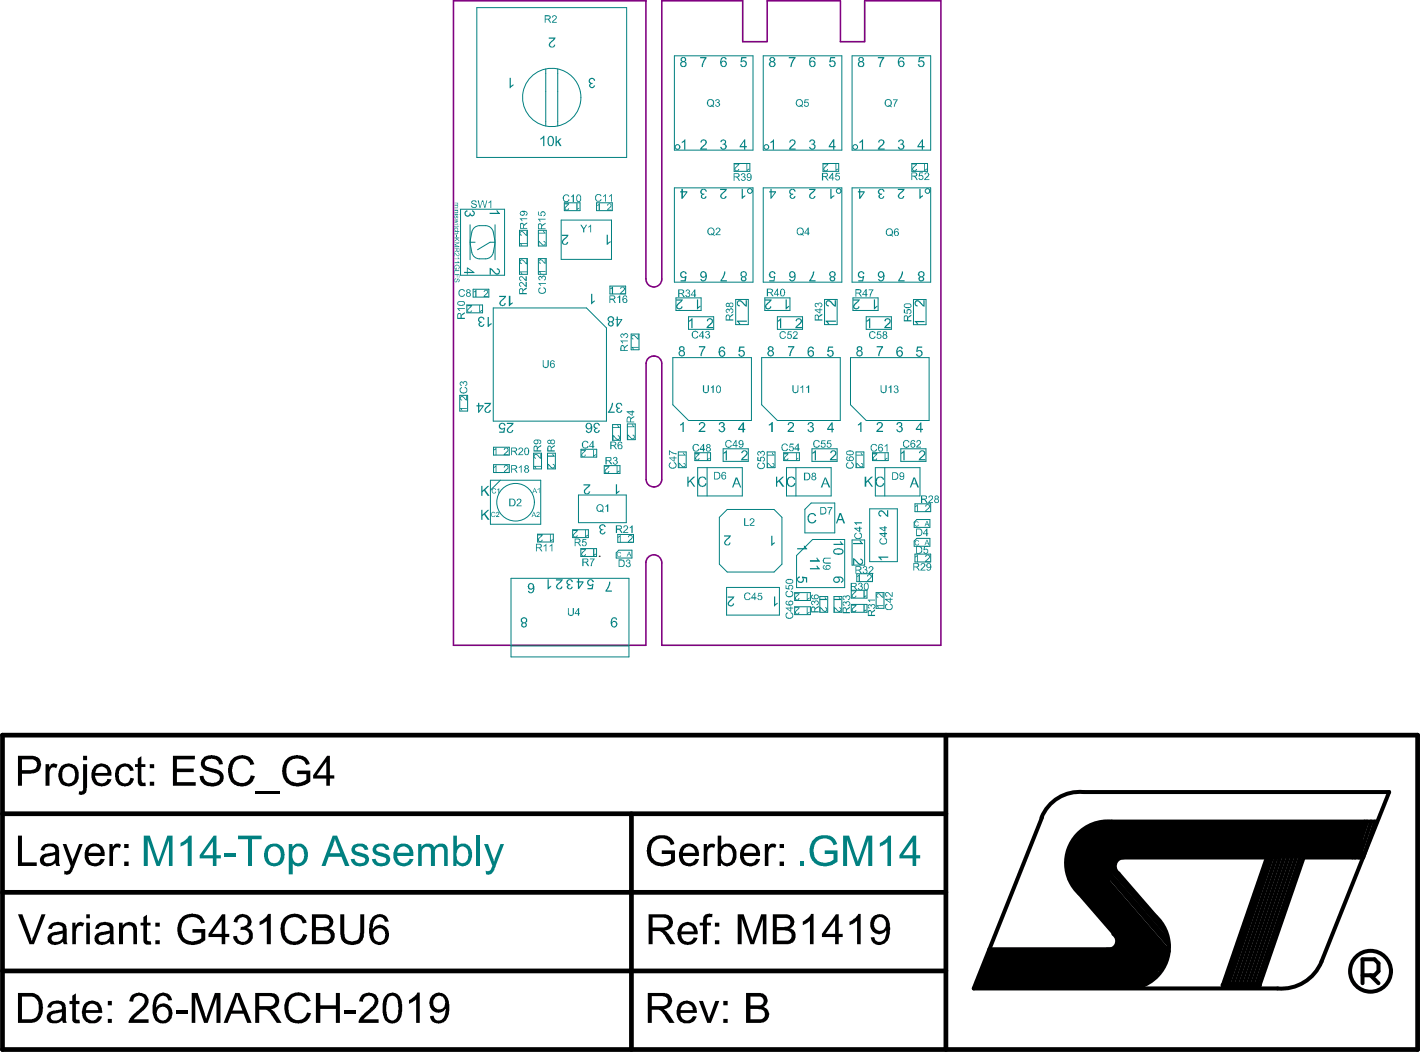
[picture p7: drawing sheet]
<svg xmlns="http://www.w3.org/2000/svg" width="301mm" height="223mm" viewBox="0 0 301 223" stroke-linecap="round" stroke-linejoin="round" font-family="sans-serif">
<g fill="#000">
<path d="M43.2 160.1a3.4 3.4 0 0 1 3.5 .4l.4 .6 .1 .5-.9 .1a1.32 1.32 0 0 0-1.5-1.2h-.2a.92 .92 0 0 0-1.2 .8 .92 .92 0 0 0 1 1l.6 .3a2.21 2.21 0 0 1 2.3 1.7 2.02 2.02 0 0 1-2.1 2.1 2.74 2.74 0 0 1-2.9-1.5v-.7l.7-.1a1.8 1.8 0 0 0 2.1 1.5 1.48 1.48 0 0 0 1.4-.8 1.04 1.04 0 0 0-1.2-1.3l-.7-.2a3 3 0 0 1-2-1.2 1.89 1.89 0 0 1 .6-2zM48.8 161a2.87 2.87 0 0 1 2.7-1.2 2.87 2.87 0 0 1 2.3 1.8l-.8 .2a1.95 1.95 0 0 0-2.2-1.3 1.95 1.95 0 0 0-1.6 2.1 2.64 2.64 0 0 0 1.1 2.8 1.93 1.93 0 0 0 2.8-1.4l.8 .2-.1 .5a2.74 2.74 0 0 1-3.9 1.3l-.6-.3a4.3 4.3 0 0 1-.5-4.7zM60.3 160.9a3.1 3.1 0 0 1 4.9 0l.3 .7-.8 .2a1.92 1.92 0 0 0-3-1 2.74 2.74 0 0 0-.9 3.5 2.42 2.42 0 0 0 3 1.1l1-.5v-1.1h-1.9v-.8h2.8v2.4a3.8 3.8 0 0 1-5.3-.1 3.7 3.7 0 0 1-.1-4.4zM9.6 161.6h.8v.7a1.06 1.06 0 0 1 1.4-.7l.4 .1-.3 .8a.89 .89 0 0 0-1-.1 .89 .89 0 0 0-.4 .9v2.9h-.9zM23.2 178.5h.6v.7a1.05 1.05 0 0 1 1.8-.5l-.2 .7a.91 .91 0 0 0-1-.1 .91 .91 0 0 0-.5 .9v3h-.7zM24.8 162.2a2 2 0 0 1 3.5 .8l-.7 .1a1.21 1.21 0 0 0-1.5-.9 1.21 1.21 0 0 0-.9 1.4 1.64 1.64 0 0 0 1.1 2.1h.4l.5-.3 .4-.9 .8 .2a2.04 2.04 0 0 1-2.2 1.7 2.04 2.04 0 0 1-1.9-2.1l.1-1.2zM29.2 160.5l.7-.5v1.6h.9v.6h-.9v2.8l.2 .5h.7v.7a1.16 1.16 0 0 1-1.6-.5v-3.5h-.6v-.6h.6zM36.6 159.9h4.6v.7h-3.8v2h3.6v.7h-3.6v2.1h4v.8h-4.8zM54.1 167.5h5.2v.5h-5.2zM137.5 177.8a3.2 3.2 0 0 1 4.7-.3l.5 1-.8 .3a2.03 2.03 0 0 0-1.6-1.5 2.03 2.03 0 0 0-2 .9l-.3 .4a3.2 3.2 0 0 0 .5 3.4 2.84 2.84 0 0 0 3.5-.2v-1.1h-2v-.8h2.8l-.1 2.4a3.7 3.7 0 0 1-5.5-.7v-.2a4.2 4.2 0 0 1 .3-3.6zM148.9 178.5h.7v.7a1.08 1.08 0 0 1 1.8-.5l-.3 .7a.95 .95 0 0 0-1 0 .95 .95 0 0 0-.4 1v2.8h-.8zM161.8 178.5h.7v.7a1.05 1.05 0 0 1 1.8-.5l-.3 .7a.91 .91 0 0 0-.9-.1 .91 .91 0 0 0-.5 .9v3h-.8z"/>
<path d="M3.8 176.8h.8v5.6h3.2v.8h-4zM3.8 193.4h.9l2.1 5.7 2-5.7h.8l-2.4 6.3h-.9zM13.3 178.5h.7l1.4 3.8 1.3-3.8h.8l-1.9 4.9a2.08 2.08 0 0 1-1.3 1.6h-.7v-.8a1.02 1.02 0 0 0 1.4-.9zM15.3 195.2h.7v.7a1.21 1.21 0 0 1 1.8-.6l-.3 .7a.87 .87 0 0 0-1 0 .87 .87 0 0 0-.4 .9v2.8h-.8zM25.2 195.2h.7v.6a1.71 1.71 0 0 1 3 .1l.1 3.8h-.8v-2.7a1.1 1.1 0 0 0-1-1.3 1.1 1.1 0 0 0-1.2 1.1v2.9h-.8zM30.3 194l.8-.5v1.7h.8v.6h-.8v2.7a.38 .38 0 0 0 0 .4 .38 .38 0 0 0 .3 .2h.5l.1 .6a1.12 1.12 0 0 1-1.7-.7v-3.2h-.6v-.6h.6zM38.5 194a3.2 3.2 0 0 1 4.4 .2l.5 1-.8 .1a2.06 2.06 0 0 0-3-1.1 2.97 2.97 0 0 0-.5 4.4 2.84 2.84 0 0 0 3.5-.1v-1.2h-1.9v-.8h2.7v2.4a3.6 3.6 0 0 1-5.1-.1 3.7 3.7 0 0 1 .2-4.8zM49.9 194a1.87 1.87 0 0 1 2.2-.5 1.87 1.87 0 0 1 1.1 2l-.3 .4-.6 .4a1.79 1.79 0 0 1 .6 3 2.22 2.22 0 0 1-3.5-.9v-.4h.7a1.27 1.27 0 0 0 1.5 1.2 1.27 1.27 0 0 0 1-1.6 1.27 1.27 0 0 0-1.7-.8l.1-.8a1.05 1.05 0 0 0 1.3-.6 1.05 1.05 0 0 0-.6-1.3 1.05 1.05 0 0 0-1.3 .5l-.2 .6-.8-.2zM54.9 194.9l1.1-.7 .8-.9h.5v6.4h-.8v-4.9l-1.5 .9zM60 194.3a2.8 2.8 0 0 1 4.9 .9l-.8 .1a1.95 1.95 0 0 0-2.3-1.3 1.95 1.95 0 0 0-1.5 2.1 2.5 2.5 0 0 0 1.6 3 1.84 1.84 0 0 0 2.2-1.6l.9 .3-.2 .5a1.53 1.53 0 0 1-.9 1.1 2.83 2.83 0 0 1-4.2-1.2l-.1-.2a4.1 4.1 0 0 1 .4-3.7zM72 193.4h.9v3.7a2.06 2.06 0 0 0 .7 1.9 2.01 2.01 0 0 0 2.3-.4l.3-1.3v-3.9h.9v3.7a2.96 2.96 0 0 1-1.1 2.5l-.3 .1a2.81 2.81 0 0 1-3.4-.8l-.3-1.3zM148.9 193.8a1.47 1.47 0 0 1 1.7-.5h.2l-.1 .8a.68 .68 0 0 0-.8-.1 .68 .68 0 0 0-.3 .8v.4h.8v.6h-.8v3.9h-.9v-3.9h-.6v-.6h.6z"/>
<path d="M156.1 193.4h1.3l1.8 5.5 1.9-5.5h1.1v6.3h-.8v-5.3l-1.8 5.3h-.8l-1.9-5.4v5.4h-.8zM169.9 194.9l1.1-.7 .7-.9h.5v6.4h-.8v-4.9l-1.4 .9zM179.8 194.9a2.99 2.99 0 0 0 1.8-1.6h.5v6.4h-.7v-4.9l-1.5 .9h-.1zM229.6 175l4.8-1.2h54v7.6h-51.6l-2.3 5.9-4.1 4.1-4.6-6.2v-5.5zM15.3 210.6l.8-.5v1.6h.7v.7h-.7v2.7a.5 .5 0 0 0 .1 .6 .5 .5 0 0 0 .6 0l.1 .7a1.19 1.19 0 0 1-1.5-.4l-.1-3.6h-.6v-.7h.6zM27.8 210.6l.1-.1a2.16 2.16 0 0 1 3.5 .7 2.65 2.65 0 0 1-1.3 2.7l-1.8 1.7h3.1v.8h-4.2a3.3 3.3 0 0 1 1.5-2.1l.3-.4a3 3 0 0 0 1.6-2.3 1.24 1.24 0 0 0-1.3-1 1.24 1.24 0 0 0-1.2 1.3l-.7-.1zM37.2 213.7h2.4v.8h-2.4zM40.6 210h1.2l1.8 5.4 1.9-5.4h1.2v6.4h-.9v-5.3l-1.9 5.3h-.7l-1.9-5.4v5.4h-.7zM60.7 211.1a2.9 2.9 0 0 1 5.1 .6l-.9 .3a1.96 1.96 0 0 0-1.8-1.4 1.96 1.96 0 0 0-1.9 1.3 3.6 3.6 0 0 0 .5 3.3 1.92 1.92 0 0 0 2 .5 1.92 1.92 0 0 0 1.3-1.5l.8 .1a2.85 2.85 0 0 1-4.4 1.7 3.5 3.5 0 0 1-1.2-3.2zM66.9 210h.9v2.7h3.3v-2.7h.8v6.4h-.8v-3h-3.3v3h-.9zM72.9 213.7h2.4v.8h-2.4zM76.5 210.5a2.17 2.17 0 0 1 3.3 .4 2.07 2.07 0 0 1-.8 2.8l-2.1 1.9h3.2v.8h-4.2a2.61 2.61 0 0 1 1.3-2.1l.4-.4a3.1 3.1 0 0 0 1.7-2.2 1.23 1.23 0 0 0-1.3-1.1 1.23 1.23 0 0 0-1.2 1.3l-.8-.1z"/>
<path d="M86.5 211.6l1.2-.8 .6-.8h.5v6.4h-.7v-5l-1.5 .9zM147.9 211.7h.8l1.3 3.7 1.4-3.7h.8l-1.8 4.7h-.7zM209.4 200.8h26.1l1.5-2.5 7.4 8.4-2.5 2.4h-35.8z"/>
<path d="M4.6 160.6v2.3h1.8a1.17 1.17 0 0 0 1.4-.8 1.17 1.17 0 0 0-.6-1.4zM3.8 159.9h2.6a1.93 1.93 0 0 1 2.3 2l-.1 .2a1.94 1.94 0 0 1-2.1 1.6h-1.9v2.5h-.8z"/>
<path d="M13.4 162.7a2.75 2.75 0 0 0 .2 2.7 1.44 1.44 0 0 0 1.6 .1 1.44 1.44 0 0 0 .7-1.4 1.72 1.72 0 0 0-1.2-1.9h-.7zM13 162a2.23 2.23 0 0 1 2.5-.3 2.23 2.23 0 0 1 1.1 2.2 2.18 2.18 0 0 1-2.2 2.5 2.18 2.18 0 0 1-2.1-2.6l.2-.9z"/>
<path d="M17.6 159.9h.8v.9h-.8zM17.6 161.6h.8l-.1 5.1a1.22 1.22 0 0 1-1.7 1.4l.2-.7a.64 .64 0 0 0 .7-.2 .64 .64 0 0 0 .1-.7z"/>
<path d="M19 179.6l-.2 .8h2.5a1.28 1.28 0 0 0-.8-1.3 1.28 1.28 0 0 0-1.5 .5zM18.3 179.3a2.15 2.15 0 0 1 2.4-.8 2.15 2.15 0 0 1 1.4 2.2v.4h-3.4a1.37 1.37 0 0 0 .8 1.4 1.37 1.37 0 0 0 1.5-.3l.3-.5 .8 .1a2.18 2.18 0 0 1-2.3 1.5 2.18 2.18 0 0 1-1.9-2.1v-.9z"/>
<path d="M20.4 162.7l-.2 .8h2.5a1.29 1.29 0 0 0-.9-1.3 1.29 1.29 0 0 0-1.4 .5zM19.9 162.2a2.12 2.12 0 0 1 2.6-.5 2.12 2.12 0 0 1 1.1 2.3l-3.5 .1a1.36 1.36 0 0 0 1 1.5 1.36 1.36 0 0 0 1.6-.8l.9 .1a2.21 2.21 0 0 1-2.7 1.4 2.21 2.21 0 0 1-1.5-2.7v-.6z"/>
<path d="M26.3 178.5h.9v.9h-.9zM26.3 182.3h.9v.9h-.9z"/>
<path d="M31.7 161.6h.9v.9h-.9zM31.7 165.4h.9v.8h-.9z"/>
<path d="M69.1 161.1l-2.1 2.9h2.1zM69.2 159.9h.6v4.1h.9v.7h-.9v1.5h-.7v-1.5h-2.8v-.7z"/>
<path d="M144.8 179.6l-.3 .8h2.6a1.34 1.34 0 0 0-.8-1.3 1.34 1.34 0 0 0-1.5 .5zM144.3 179a2.16 2.16 0 0 1 2.6-.3 2.16 2.16 0 0 1 1 2.4h-3.5a1.59 1.59 0 0 0 1.7 1.5l.5-.2 .5-.7h.8a2.17 2.17 0 0 1-2.5 1.5 2.17 2.17 0 0 1-1.7-2.3v-.6z"/>
<path d="M152.9 179.6l-.1 .1a2.49 2.49 0 0 0 .3 2.6 1.19 1.19 0 0 0 1.3 .2 1.19 1.19 0 0 0 .6-1.2l.1-.1a1.85 1.85 0 0 0-1.1-2.2l-.6 .1zM151.9 176.8h.7v2.2a1.86 1.86 0 0 1 2.1-.4 1.86 1.86 0 0 1 1.1 1.8 2.94 2.94 0 0 1-.5 2.3h-.1a1.85 1.85 0 0 1-2.1 .3l-.5-.4v.6h-.7z"/>
<path d="M157.7 179.6l-.2 .8h2.5a1.28 1.28 0 0 0-.8-1.3 1.28 1.28 0 0 0-1.5 .5zM156.9 179.3a2.15 2.15 0 0 1 2.5-.8 2.15 2.15 0 0 1 1.4 2.2v.4h-3.4a1.4 1.4 0 0 0 .8 1.4 1.4 1.4 0 0 0 1.6-.4l.2-.4 .8 .1a2.18 2.18 0 0 1-2.3 1.5 2.18 2.18 0 0 1-1.9-2.1v-.9z"/>
<path d="M165 178.5h.9v.9h-.9zM165 182.3h.9v.9h-.9z"/>
<path d="M9.4 181.5a.81 .81 0 0 0 .1 .9 .81 .81 0 0 0 1 .2 1.29 1.29 0 0 0 1.2-1.4l-.1-.4-1.6 .4zM8.9 179.1a2.67 2.67 0 0 1 3-.4 1.58 1.58 0 0 1 .6 1.4v2.6l.2 .5h-.8l-.2-.6a2.16 2.16 0 0 1-3.2-.1 1.59 1.59 0 0 1 1.8-2l1.3-.3a.8 .8 0 0 0-.1-.8 .8 .8 0 0 0-.8-.4l-.9 .2a.67 .67 0 0 0-.4 .8l-.8-.2z"/>
<path d="M11 198.1a.81 .81 0 0 0 .1 1 .81 .81 0 0 0 1 .1 1.26 1.26 0 0 0 1.1-1.7l-1.6 .3zM10.6 195.6a2.43 2.43 0 0 1 3.3 .2l.2 .6v2.9l.2 .4h-.8l-.1-.5a2.16 2.16 0 0 1-3.3-.1 1.47 1.47 0 0 1 .5-1.6l.6-.3 2-.3a.86 .86 0 0 0-.2-1 .86 .86 0 0 0-.9-.2l-.8 .2-.3 .6-.8-.1z"/>
<path d="M18.3 193.4h.7v.8h-.7zM18.3 195.2h.7v4.5h-.7z"/>
<path d="M20.9 198.2a.92 .92 0 0 0 .4 1 .92 .92 0 0 0 1-.1 1.28 1.28 0 0 0 .9-1.6l-2 .4zM20.4 195.8a2.7 2.7 0 0 1 2.9-.5 1.43 1.43 0 0 1 .7 1.5v1.2a2.55 2.55 0 0 0 .3 1.7h-.9l-.2-.5a2.06 2.06 0 0 1-3.1-.1 1.52 1.52 0 0 1 1.5-2l1.2-.1a.4 .4 0 0 0 .4-.3 .4 .4 0 0 0 0-.4 1.28 1.28 0 0 0-1.3-.6 1.28 1.28 0 0 0-1 .8l-.8-.1z"/>
<path d="M32.9 195.2h.9v.8h-.9zM32.9 198.9h.9v.8h-.9z"/>
<path d="M46.9 194.7l-2 2.8h2zM47 193.4h.7v4.1h.8v.7h-.8v1.5h-.8v-1.5h-2.8v-.7z"/>
<path d="M66.9 194.2v1.9h1.6a1.15 1.15 0 0 0 1.2-1.1 1.1 1.1 0 0 0-1.3-.8zM66.9 196.8v2.2h1.8a1.07 1.07 0 0 0 1.3-1.1 1.07 1.07 0 0 0-1.3-1zM66 193.4h2.5a1.59 1.59 0 0 1 1.9 1 1.59 1.59 0 0 1-.8 2 1.76 1.76 0 0 1 1.1 2.1 1.76 1.76 0 0 1-2 1.2h-2.7z"/>
<path d="M78.8 194.1a2.14 2.14 0 0 1 3-.1l.4 .9-.7 .1a1.19 1.19 0 0 0-1.2-1 1.19 1.19 0 0 0-1.2 1.1l-.2 1.3a1.93 1.93 0 0 1 2.4-.5 1.93 1.93 0 0 1 .9 2.3 1.98 1.98 0 0 1-1.3 1.6 1.98 1.98 0 0 1-2-.5 4.2 4.2 0 0 1-.7-3.5l.1-1zM79.3 196.8a1.47 1.47 0 0 0-.1 1.7 1.47 1.47 0 0 0 1.5 .6 1.49 1.49 0 0 0 .9-1.4 1.49 1.49 0 0 0-1.1-1.3h-.5z"/>
<path d="M138.1 194.1v2.1h1.9a1.1 1.1 0 0 0 1.5-1 1.1 1.1 0 0 0-1.4-1.1zM137.3 193.4h3a1.75 1.75 0 0 1 2.1 1.5 1.75 1.75 0 0 1-1.8 2l.9 .6 1.4 2.2h-1.1l-.8-1.2a2.06 2.06 0 0 0-1.8-1.5h-1.1v2.7h-.8z"/>
<path d="M144.5 196.1l-.3 .9h2.6a1.32 1.32 0 0 0-.8-1.2 1.32 1.32 0 0 0-1.5 .3zM143.9 195.7a2.2 2.2 0 0 1 2.6-.4 2.2 2.2 0 0 1 1.2 2.3h-3.5a1.36 1.36 0 0 0 1 1.6 1.36 1.36 0 0 0 1.6-.9l.9 .1a2.23 2.23 0 0 1-2.7 1.4 2.23 2.23 0 0 1-1.7-2.5l.3-1z"/>
<path d="M151.3 195.2h.9v.8h-.9zM151.3 198.9h.9v.8h-.9z"/>
<path d="M164.4 194.2v1.9h1.6a1.16 1.16 0 0 0 1.3-1 .9 .9 0 0 0-1.1-.9zM164.4 196.8v2.2h1.8a1.07 1.07 0 0 0 1.3-1 1.07 1.07 0 0 0-1.2-1.1zM163.5 193.4h2.6a1.59 1.59 0 0 1 1.8 1 1.59 1.59 0 0 1-.7 2 1.75 1.75 0 0 1 1.1 2.1 1.75 1.75 0 0 1-2.1 1.2h-2.7z"/>
<path d="M176.7 194.7l-2 2.8h2zM176.9 193.4h.6v4.1h.8v.7h-.8v1.5h-.8v-1.5h-2.8v-.7z"/>
<path d="M185.2 194.6v.2a1.31 1.31 0 0 0 .4 1.9 1.31 1.31 0 0 0 1.9-.8 1.38 1.38 0 0 0-.4-1.5 1.38 1.38 0 0 0-1.5-.2zM184.5 194.2a2.16 2.16 0 0 1 2.5-.6 2.16 2.16 0 0 1 1.3 2.3l.1 .7a3.8 3.8 0 0 1-1.2 3 1.91 1.91 0 0 1-3-1.3l.8-.1a1.19 1.19 0 0 0 1.3 1 1.19 1.19 0 0 0 1.1-1.2l.1-.4v-.8a1.9 1.9 0 0 1-2.4 .5 1.9 1.9 0 0 1-.9-2.4z"/>
<path d="M4.6 210.8v4.8h1.6a2 2 0 0 0 2-2.5 1.93 1.93 0 0 0-2-2.3zM3.8 210h2.5a2.48 2.48 0 0 1 2.7 2.6v.8a2.66 2.66 0 0 1-2.9 3h-2.3z"/>
<path d="M10.8 214.8a.83 .83 0 0 0 .2 .9 .83 .83 0 0 0 .9 .2 1.29 1.29 0 0 0 1.1-1.8l-1.7 .3zM10.4 212.2a2.43 2.43 0 0 1 3.4 .2l.1 .7v2.9l.2 .4h-.7l-.2-.6a2.21 2.21 0 0 1-3.1 .1 1.54 1.54 0 0 1 .2-1.6 1.54 1.54 0 0 1 1.5-.5l1.1-.3a.71 .71 0 0 0 .2-.7 .71 .71 0 0 0-.7-.5 1.15 1.15 0 0 0-1.6 .9l-.7-.1z"/>
<path d="M18.5 212.7l-.3 1h2.6a1.32 1.32 0 0 0-.8-1.3 1.32 1.32 0 0 0-1.5 .3zM17.8 212.4a2.08 2.08 0 0 1 2.1-.7 2.08 2.08 0 0 1 1.6 1.5l.1 1.1h-3.4a1.36 1.36 0 0 0 1 1.5 1.36 1.36 0 0 0 1.6-.9l.8 .1a1.2 1.2 0 0 1-.8 1.1 2.33 2.33 0 0 1-2.9-.3 3.2 3.2 0 0 1-.3-3z"/>
<path d="M22.8 211.7h.9v1h-.9zM22.8 215.5h.9v.9h-.9z"/>
<path d="M32.8 210.9a1.98 1.98 0 0 1 2-.9 1.98 1.98 0 0 1 1.6 1.6h-.8a1.15 1.15 0 0 0-1.2-1 1.15 1.15 0 0 0-1.1 1l-.2 .4-.1 1.1a1.92 1.92 0 0 1 2.6-.6 1.92 1.92 0 0 1 .7 2.5 1.86 1.86 0 0 1-2.2 1.5 2.48 2.48 0 0 1-1.8-2.8v-1.1zM33.4 213.5a1.52 1.52 0 0 0 1.3 2.4 1.53 1.53 0 0 0 1-1.6 1.53 1.53 0 0 0-1.3-1.4l-.1 .1a.91 .91 0 0 0-.9 .5z"/>
<path d="M50.1 210.8l-.9 3h2.1l-1-2.9-.1-.2zM49.8 210h.9l2.5 6.4h-.9l-.7-2h-2.7l-.7 2h-.9z"/>
<path d="M54.9 210.7v2.1h1.8a1.11 1.11 0 0 0 1.3-.4 1.11 1.11 0 0 0 0-1.3l-.1-.1-.8-.3zM54 210h3a1.75 1.75 0 0 1 2.1 1.6 1.75 1.75 0 0 1-1.8 1.9l.8 .5 1.5 2.4h-1l-1-1.5a2.08 2.08 0 0 0-1.6-1.3h-1.1v2.8h-.9z"/>
<path d="M82.1 211.1l-.1 .4a5.6 5.6 0 0 0 .2 4 1.17 1.17 0 0 0 1.3 .2 1.17 1.17 0 0 0 .7-1.1 7.4 7.4 0 0 0-.3-3.5 1.11 1.11 0 0 0-1.8 0zM81.9 210.3a2.08 2.08 0 0 1 2.2 0 2.08 2.08 0 0 1 .9 2l.1 .6a4 4 0 0 1-1.1 3.4 2.02 2.02 0 0 1-2.9-1.9 6.5 6.5 0 0 1 .2-3.3z"/>
<path d="M92 211.1a1.47 1.47 0 0 0-.2 1.6 1.47 1.47 0 0 0 1.5 .8 1.49 1.49 0 0 0 .9-1.6 1.49 1.49 0 0 0-1.4-1.3zM91.4 210.5h.1a2.13 2.13 0 0 1 2.4-.3 2.13 2.13 0 0 1 1.1 2.1 3.7 3.7 0 0 1-1.2 4 1.99 1.99 0 0 1-2.7-.9l-.1-.5h.8a1.09 1.09 0 0 0 .9 1 1.09 1.09 0 0 0 1.2-.7 2.43 2.43 0 0 0 .3-1.8 1.85 1.85 0 0 1-2.1 .7 1.85 1.85 0 0 1-1.2-1.8l.1-1.1z"/>
<path d="M137.9 210.7v2.1h2a1.12 1.12 0 0 0 1.3-.5 1.12 1.12 0 0 0-.3-1.4l-.7-.2zM137.1 210h2.9a1.75 1.75 0 0 1 2.2 2.2 2.05 2.05 0 0 1-1.8 1.3l.7 .5 1.6 2.4h-1l-.9-1.3a2.16 2.16 0 0 0-1.8-1.5h-1.1v2.8h-.8z"/>
<path d="M144.3 212.8l-.3 .9h2.6a1.32 1.32 0 0 0-.8-1.3 1.32 1.32 0 0 0-1.5 .4zM143.7 212.4a2.19 2.19 0 0 1 2.5-.5 2.19 2.19 0 0 1 1.3 2.3l-3.5 .1a1.36 1.36 0 0 0 1 1.5 1.36 1.36 0 0 0 1.6-.9l.8 .1a2.17 2.17 0 0 1-3.8 .7 3.2 3.2 0 0 1 .1-3.3z"/>
<path d="M153.1 211.7h.9v1h-.9zM153.1 215.5h.9v.9h-.9z"/>
<path d="M158.8 210.8v1.9h1.5a.99 .99 0 0 0 1.3-1 .99 .99 0 0 0-1.4-.9zM158.8 213.4v2.2h1.8a1.07 1.07 0 0 0 1.3-1 1.07 1.07 0 0 0-1.2-1.1zM157.9 210h2.5a1.59 1.59 0 0 1 1.9 1 1.59 1.59 0 0 1-.8 2 1.74 1.74 0 0 1 1.2 2 1.74 1.74 0 0 1-1.9 1.4h-2.9z"/>
<circle cx="231.8" cy="204.2" r=".85"/>
</g>
<path d="M126.8 117.7h.1" fill="none" stroke="#000" stroke-width=".21"/>
<g fill="none" stroke="#000" stroke-width=".85">
<path d="M220.5 172.9l-14.4 36.2h64.3a9.1 9.1 0 0 0 9.3-5.7l14.3-35.9h-64.7a8.7 8.7 0 0 0-8.9 5.5M229 176.9l17.7 20.4M229.3 178.3l17.6 20.4M229.7 179.6l17.6 20.4M288.8 173.8l-2.6 7.6M289.3 173.8l-2.5 7.6M290.2 173.8l-2.6 7.6M226.3 185.9l18.1 20.8M227.2 185.9l17.6 20.4M227.2 185.1l17.6 20.4M227.5 181.4h43.2M227.6 184.7l17.6 20.3"/>
<path d="M228 184.3l17.7 20.3M228.4 183.8l17.7 20.4M228.8 183.4l17.7 20.4M229.3 183l17.4 20.1M229.3 182.1l17.6 20.4M229.3 181.3l17.6 20.4M229.7 180.9l17.6 20.3M235.6 197.5a1.81 1.81 0 0 1 .7 2.2 1.81 1.81 0 0 1-2 1.1M237.9 181.3a1.89 1.89 0 0 0-1.9 1.3 1.89 1.89 0 0 0 .7 2.2l7.9 9a8.8 8.8 0 0 1-3.6 15M268.4 180.5l-9.6 27.9M269.1 180.6l-9.6 27.6M269.5 180.6l-9.6 27.6"/>
<path d="M270.3 180.6l-9.5 27.6M271.2 180.6l-9.6 27.6M272 180.6l-9.5 27.6M272.9 180.6l-9.6 27.6M273.7 180.6l-9.5 27.6M274.6 180.6l-9.6 27.6M275.4 180.6l-9.5 27.6M276.2 181.4h12.2M276.2 180.5l-9.7 27.9M288.5 181.4l2.5-7.6h-55.8a8.8 8.8 0 0 0-8.8 5.2 8.8 8.8 0 0 0 2 10l10.2 11.8h-29.2M288.3 206.3h2.6l.8-.8v-1.7l-.8-.9h-2.6v5.1M290 206.3l1.7 1.7"/>
<circle cx="290" cy="205.5" r="4.3"/>
</g>
<path d="M.5 155.5h299.5v66.5h-299.5zM200.2 155.5v66.5M.5 172.1h199.7M133.6 172.1v49.9M.5 188.8h199.7M.5 205.4h199.7M258.8 208.4h7.7" fill="none" stroke="#000" stroke-width="1"/>
<path d="M96 .2v136.3h40.7v-17.5a1.68 1.68 0 0 1 1.7-1.6 1.68 1.68 0 0 1 1.6 1.6v17.5h59.1v-136.3h-16.1v8.6h-5.2v-8.6h-15.5v8.6h-5.1v-8.6h-17.2v58.8a1.68 1.68 0 0 1-1.6 1.7 1.68 1.68 0 0 1-1.7-1.7v-58.8M96 .2h40.7M96 .2h.1M136.7 .2h.1M137 76a1.68 1.68 0 0 1 1.9-.6 1.68 1.68 0 0 1 1.1 1.5v24.5a1.66 1.66 0 0 1-1.6 1.6 1.66 1.66 0 0 1-1.7-1.6v-24.5z" fill="none" stroke="#800080" stroke-width=".33"/>
<g fill="none" stroke="#008080" stroke-width=".21">
<path d="M100.9 1.6h31.7v31.7h-31.7zM115.5 14.6v12M118 14.6v12M142.7 11.8h16.6v20h-16.6zM161.5 11.8h16.6v20h-16.6zM180.3 11.8h16.6v20h-16.6zM142.7 39.7h16.6v20h-16.6zM155.4 34.6h3.3v1.6h-3.3zM161.5 39.7h16.6v20h-16.6zM174.2 34.6h3.3v1.6h-3.3zM180.3 39.7h16.6v20h-16.6zM193 34.6h3.3v1.6h-3.3z"/>
<path d="M97.5 44.3h9.3v13.9h-9.3zM99.5 51.2h1M99.5 47.5v7.4M99.6 51.9l.2 1.5M99.8 49.1l-.2 1.5M101.5 54.8h1.3M101.5 47.7h1.3M104.4 49.1l.3 1.5M104.7 51.9l-.3 1.5M104.8 51.2h-1.1l-2.6 1.6M104.8 47.5v7.4M109.9 48.7h1.7v3.3h-1.7z"/>
<path d="M109.9 54.7h1.7v3.3h-1.7zM113.9 48.7h1.7v3.3h-1.7zM113.9 54.7h1.7v3.3h-1.7zM118.8 46.6h10.6v8.3h-10.6zM119.4 42.9h3.3v1.7h-3.3zM126.2 42.9h3.4v1.7h-3.4zM98.8 64.5h3.3v1.7h-3.3zM100.1 61.2h3.3v1.6h-3.3zM104.4 65.1h19.7l4.2 4.3v19.7h-23.9zM129.1 60.5h3.3v1.7h-3.3zM133.6 70.7h1.6v3.3h-1.6zM142.4 75.6h16.6v13.3h-13.3l-3.3-3.3z"/>
<path d="M143 63h5.4v2.7h-5.4zM145.7 67h5.3v2.7h-5.3zM155.7 63.3h2.7v5.4h-2.7zM161.2 75.6h16.6v13.3h-13.3l-3.3-3.3zM161.8 63h5.4v2.7h-5.4zM164.5 67h5.3v2.7h-5.3zM174.5 63.3h2.7v5.4h-2.7zM180 75.6h16.6v13.3h-13.3l-3.3-3.3zM180.5 63h5.3v2.7h-5.3zM183.3 67h5.3v2.7h-5.3zM193.3 63.4h2.7v5.3h-2.7zM97.3 83.6h1.7v3.4h-1.7z"/>
<path d="M104.4 98.3h3.4v1.7h-3.4zM104.4 94.6h3.4v1.7h-3.4zM112.9 95.9h1.7v3.3h-1.7zM115.9 95.9h1.6v3.3h-1.6zM122.9 95h3.4v1.7h-3.4zM127.9 98.5h3.3v1.7h-3.3zM129.6 89.8h1.7v3.3h-1.7zM132.8 89.7h1.6v3.3h-1.6zM143.5 95.6h1.7v3.3h-1.7zM147 95.8h3.4v1.6h-3.4zM147.6 98.9h9.5v6h-9.5zM149.6 98.9v6"/>
<path d="M153 94.9h5.4v2.7h-5.4zM162.3 95.6h1.7v3.3h-1.7zM165.8 95.8h3.4v1.6h-3.4zM166.4 98.9h9.5v6h-9.5zM168.4 98.9v6M171.8 94.9h5.4v2.7h-5.4zM181.1 95.6h1.7v3.3h-1.7zM184.6 95.8h3.4v1.6h-3.4zM185.2 98.9h9.5v6h-9.5zM187.2 98.9v6M190.6 94.9h5.4v2.7h-5.4zM103.8 101.6h10.6v9.3h-10.6z"/>
<path d="M105.9 101.6l-2.1 2.1M113.8 113h3.3v1.7h-3.3zM121.2 112.1h3.3v1.6h-3.3zM122.4 104.7h10.1v5.9h-10.1zM122.9 116h3.3v1.7h-3.3zM130.4 116.9l.6-.5h2.7v1.6h-3.3zM130.7 113.1h3.4v1.6h-3.4zM152.2 109.4l1.7-1.6h9.9l1.7 1.6v9.9l-1.7 1.7h-9.9l-1.7-1.7zM168.6 117.5l3.4-3.4h6.7v10.2h-10.1zM170.3 107.7l1.4-1.3h5v6.3h-6.4zM180.3 114.2h2.7v5.3h-2.7zM184 107.6h5.9v11.2h-5.9z"/>
<path d="M193.5 110.5l.5-.6h2.8v1.7h-3.3zM193.5 114.4l.5-.5h2.8v1.7h-3.3zM193.6 106.6h3.3v1.6h-3.3zM193.6 117.2h3.3v1.7h-3.3zM108.1 122.3h25v16.7h-25zM108.1 136.6h25M153.8 124.3h11.1v5.8h-11.1zM168.2 125.4h3.3v1.6h-3.3zM168.2 128.4h3.3v1.6h-3.3zM173.5 126.2h1.7v3.3h-1.7zM176.5 126.2h1.6v3.3h-1.6zM180.1 127.9h3.4v1.6h-3.4z"/>
<path d="M180.1 124.9h3.4v1.6h-3.4zM181.3 121.4h3.3v1.6h-3.3zM185.4 125.4h1.7v3.3h-1.7z"/>
</g>
<g fill="#008080">
<path d="M97.4 86.3h1.4v.2h-1.1l.2 .2-.2 .1z"/>
<path d="M97.4 83.9a.68 .68 0 0 1 1.1 .5l.1 .1v-.7h.2v1l-.4-.3a.74 .74 0 0 0-.9-.5l-.1 .3 .4 .4-.4-.2z"/>
<path d="M100.2 61.6l.6-.3v1.5h-.2v-1.2l-.4 .3z"/>
<path d="M101.8 107.8h.3v1.1l1.1-1.1h.3l-.8 .9 .9 1.3h-.4l-.8-1.1-.3 .3v.8h-.3z"/>
<path d="M104 108.5l.2-.2h.3l.3 .3a.41 .41 0 0 0-.6-.1 .41 .41 0 0 0-.1 .6 .41 .41 0 0 0 .6 0v-.2l.2 .1a.51 .51 0 0 1-.7 .3 .51 .51 0 0 1-.2-.7z"/>
<path d="M105 108.4a.38 .38 0 0 1 .6 .1 .38 .38 0 0 1-.2 .5l-.3 .2h.5v.2h-.6l.4-.6a.2 .2 0 0 0 .1-.3 .2 .2 0 0 0-.2-.1 .2 .2 0 0 0-.2 .2h-.1z"/>
<path d="M101.8 102.8h.3v1l1.1-1h.3l-.8 .8 .9 1.3h-.4l-.8-1.1-.3 .3v.8h-.3z"/>
<path d="M104.2 103.4l.5-.1 .3 .2-.1 .1a.4 .4 0 0 0-.6-.1 .4 .4 0 0 0 0 .6l.3 .2 .3-.3h.2a.52 .52 0 0 1-.8 .4 .52 .52 0 0 1-.2-.8z"/>
<path d="M105.2 103.5l.4-.2v1.1h-.1v-.9l-.2 .2z"/>
<path d="M104.5 95.1l.6-.4v1.6h-.2v-1.2l-.3 .2h-.1z"/>
<path d="M106.7 94.9a.53 .53 0 0 1 .8 0 .53 .53 0 0 1-.2 .8l-.5 .4h.8v.2h-1l.3-.5a.61 .61 0 0 0 .4-1h-.3l-.2 .4h-.2z"/>
<path d="M102.4 61.5a.46 .46 0 0 1 .8-.1 .46 .46 0 0 1-.2 .8l-.4 .5h.7v.1h-.9v-.2l.3-.3a.64 .64 0 0 0 .3-.8h-.3l-.3 .2z"/>
<path d="M103.6 56.7l.4 .1 .4 .4a.84 .84 0 0 0 .9 .6l.3-.1v-.3a.34 .34 0 0 0-.5-.4v-.2a.68 .68 0 0 1 .7 .8 .68 .68 0 0 1-1 .4l-.8-.9h-.1v1h-.3z"/>
<path d="M113.8 113h1.1l-.2 .4a.88 .88 0 0 0-.6 1h.1a.26 .26 0 0 0 .3 .1 .26 .26 0 0 0 .1-.3h.3a.5 .5 0 0 1-.8 .4 .5 .5 0 0 1 .1-.9l.4-.4h-.8z"/>
<path d="M113.6 108.4a.38 .38 0 0 1 .6 .1 .38 .38 0 0 1-.4 .5l-.1 .2h.5v.2h-.7v-.2l.4-.3a.23 .23 0 0 0 .2-.3 .23 .23 0 0 0-.2-.2 .23 .23 0 0 0-.2 .2h-.2z"/>
<path d="M113.8 103.5l.4-.3v1.1l-.1-.8-.3 .1z"/>
<path d="M113 96.2a.77 .77 0 0 1 1.2 .5l.2 .1v-.8h.1v1h-.3l-.4-.6a.33 .33 0 0 0-.6-.1 .33 .33 0 0 0 .2 .6v.1a.6 .6 0 0 1-.4-.8z"/>
<path d="M110 57.4h1.6v.2h-1.3l.2 .3-.1 .1z"/>
<path d="M110 55a.72 .72 0 0 1 1.1 .5l.3 .2v-.9h.2v1.1l-.4-.1-.3-.4a.35 .35 0 0 0-.5-.3 .35 .35 0 0 0-.1 .6h.2l-.1 .2-.4-.3z"/>
<path d="M110 49.1a.78 .78 0 0 1 1.2 .5l.2 .1v-.8h.2v1l-.4-.1-.3-.3a.38 .38 0 0 0-.5-.4 .38 .38 0 0 0-.2 .6h.3l-.1 .2-.4-.2z"/>
<path d="M115.9 122.5h.2v1.7l.4-.3a.43 .43 0 0 1-.3 .6l-.3 .2z"/>
<path d="M117.6 122.5h1.5l-.1 .4-.5 .4a.91 .91 0 0 0-.5 .9l.2 .2a.36 .36 0 0 0 .5-.2v-.1h.3a.68 .68 0 0 1-.6 .6 .68 .68 0 0 1-.7-.6 .68 .68 0 0 1 .5-.7l.5-.6h-1.1z"/>
<path d="M119.9 122.8a.79 .79 0 0 1 1.4 .3h-.4a.43 .43 0 0 0-.5-.4 .43 .43 0 0 0-.3 .6 .43 .43 0 0 0 .6 .3v.2a.32 .32 0 0 0-.4 .2 .32 .32 0 0 0 .1 .4 .32 .32 0 0 0 .5-.2v-.1h.3a.61 .61 0 0 1-.7 .5 .61 .61 0 0 1-.5-.7l.3-.2a.57 .57 0 0 1-.4-.9z"/>
<path d="M116.4 113h.1v1.3l.5-.3v.3l-.5 .3h-.1z"/>
<path d="M115.8 96.4h1.3l-.3-.4h.3l.3 .6h-1.6z"/>
<path d="M119.5 43h.9v.2l-.5 .5a.32 .32 0 0 0-.3 .4 .32 .32 0 0 0 .3 .3 .32 .32 0 0 0 .4-.3h.1a.48 .48 0 0 1-.6 .4 .48 .48 0 0 1-.2-.8l.6-.5h-.7z"/>
<path d="M116.1 7.9h1.5l-.1 .4-.4 .4a.84 .84 0 0 0-.6 .9 .39 .39 0 0 0 .4 .3 .39 .39 0 0 0 .3-.4h.3a.67 .67 0 0 1-1 .5 .67 .67 0 0 1 0-1.1l.6-.7h-1z"/>
<path d="M124.4 122.7a.76 .76 0 0 1 1.3 .4h-.4a.41 .41 0 0 0-.5-.3 .41 .41 0 0 0-.2 .6l.1 .2a.36 .36 0 0 0 .6-.1l.3 .1-.2 1.1h-1.1v-.3h.9l.1-.6a.72 .72 0 0 1-.9-.1 .72 .72 0 0 1 0-1z"/>
<path d="M123 116.1h1.1l-.5 .5a.55 .55 0 0 0-.2 1l.3-.1 .1-.3 .2 .1a.49 .49 0 0 1-.6 .4 .49 .49 0 0 1-.3-.6l.6-.8h-.7z"/>
<path d="M125.5 116.1h.3v1.2l.3-.2-.4 .6h-.2z"/>
<path d="M123.5 102.4h1.4v.3l-.4 .5a.91 .91 0 0 0-.6 1.1l.4 .1 .3-.2v-.2h.3a.7 .7 0 0 1-1.1 .5 .7 .7 0 0 1 .2-1.2l.6-.6h-1.1z"/>
<path d="M123 95.2h1l-.1 .2a1.08 1.08 0 0 0-.7 1l.4 .1 .1-.1v-.2h.3a.51 .51 0 0 1-.5 .5 .51 .51 0 0 1-.5-.5l.7-.9h-.7z"/>
<path d="M125.5 95.2h.2v1.2l.4-.3-.4 .6h-.2z"/>
<path d="M125.7 89.7a.72 .72 0 0 1 .7-.3 .72 .72 0 0 1 .5 .6h-.2a.41 .41 0 0 0-.5-.3 .41 .41 0 0 0-.3 .5 .41 .41 0 0 0 .5 .2v.3a.36 .36 0 0 0-.4 .3 .36 .36 0 0 0 .4 .4 .36 .36 0 0 0 .3-.4h.2a.6 .6 0 0 1-.8 .6 .6 .6 0 0 1-.2-1l-.3-.2z"/>
<path d="M125.1 62.2h.2v1.6l.5-.3v.3l-.5 .6h-.2z"/>
<path d="M126.4 43.4l.5-.4v1.5h-.2v-1.2l-.3 .3z"/>
<path d="M122 43h.2v1.2l.3-.2v.2l-.4 .3h-.1z"/>
<path d="M130.6 117h.1a.39 .39 0 0 1 .4-.3 .39 .39 0 0 1 .3 .4h-.1a.37 .37 0 0 0-.5-.1 .37 .37 0 0 0-.1 .5 .37 .37 0 0 0 .6 .1l.2-.1a.52 .52 0 0 1-.7 .3 .52 .52 0 0 1-.2-.7z"/>
<path d="M130.7 113.6l.6-.4v1.6h-.1v-1.3l-.4 .3z"/>
<path d="M132.9 113.3a.54 .54 0 0 1 .9 .1 .54 .54 0 0 1-.3 .8l-.4 .4h.8v.2h-1l.3-.6a.52 .52 0 0 0 .3-.9 .28 .28 0 0 0-.3 0 .28 .28 0 0 0-.1 .4l-.2-.1z"/>
<path d="M130.3 102.4h.3v1.7l.5-.3v.2l-.6 .6h-.2z"/>
<path d="M129.6 92.1h.4l.1 .2a.74 .74 0 0 0 .8 .5l.1-.4-.3-.3a.5 .5 0 0 1 .4 .8 .5 .5 0 0 1-.9-.2l-.4-.4v.8h-.2z"/>
<path d="M132.7 90.2h1.3l-.3-.3 .3-.1 .3 .6h-1.6z"/>
<path d="M129.6 90.4h1.2l-.2-.5h.2l.4 .6h-1.6z"/>
<path d="M133.6 73.4h1.5v.2h-1.1l.1 .2v.2h-.1z"/>
<path d="M129.1 61l.6-.4v1.6h-.2v-1.2l-.4 .2z"/>
<path d="M131.3 60.9a.54 .54 0 0 1 .9-.1 .54 .54 0 0 1-.4 .8l-.4 .5h.9v.1h-1.1l.1-.4a.88 .88 0 0 0 .6-1h-.1a.28 .28 0 0 0-.3 0 .28 .28 0 0 0-.1 .3z"/>
<path d="M145.5 100.8h.2v1.1l1-1.1h.4l-.9 .9 .9 1.2h-.3l-.8-1-.3 .3v.7h-.2z"/>
<path d="M143.6 96.2h1.2l-.3-.3 .2-.1 .4 .6h-1.5z"/>
<path d="M147.1 95.9h1l-.3 .5a.52 .52 0 0 0-.3 .8l.6-.2a.5 .5 0 0 1-.5 .4 .5 .5 0 0 1-.5-.4 .5 .5 0 0 1 .4-.6l.3-.3h-.7z"/>
<path d="M144 89.7l.7-.4v2.1h-.3v-1.6l-.5 .2z"/>
<path d="M145.7 67.8l.9-.5v2.1h-.3v-1.6l-.4 .3h-.2z"/>
<path d="M154 126.2h1.4l-.1 .4-.5 .3a.77 .77 0 0 0-.4 1.1h.2a.36 .36 0 0 0 .4 0 .36 .36 0 0 0 .1-.4l.2 .1a.67 .67 0 0 1-1 .5 .67 .67 0 0 1 .1-1.2l.6-.6h-1z"/>
<path d="M153.2 113.3h1.5l-.1 .3-.5 .4a.94 .94 0 0 0-.5 1l.1 .1a.38 .38 0 0 0 .4 0 .38 .38 0 0 0 .2-.3h.3a.67 .67 0 0 1-1.1 .5 .67 .67 0 0 1 .2-1.2l.5-.6h-1z"/>
<path d="M149.6 95.9h.2v1.1l.4-.1v.1l-.4 .4h-.2z"/>
<path d="M153.1 95.8l.7-.5v2.1h-.2v-1.7l-.5 .3z"/>
<path d="M152.2 89.4a.66 .66 0 0 1 .8-.1 .66 .66 0 0 1 .3 .8l-.2 .2a.63 .63 0 0 1 .3 .9 .63 .63 0 0 1-.9 .2l-.5-.4 .3-.2a.43 .43 0 0 0 .5 .4 .43 .43 0 0 0 .3-.6 .43 .43 0 0 0-.5-.2v-.2a.38 .38 0 0 0 .5-.3 .38 .38 0 0 0-.3-.4 .38 .38 0 0 0-.4 .4h-.3z"/>
<path d="M149.7 67.5a.72 .72 0 0 1 1.2 .3 1.34 1.34 0 0 1-.9 1.2l-.2 .2h1.1v.2h-1.4l.1-.3 .3-.4a.91 .91 0 0 0 .6-1.1h-.1a.36 .36 0 0 0-.4 0 .36 .36 0 0 0-.2 .4l-.3-.1z"/>
<path d="M152.4 39.9h1.4l-.1 .5-.5 .3a.91 .91 0 0 0-.5 .9 .39 .39 0 0 0 .5 .3 .39 .39 0 0 0 .3-.4h.2a.68 .68 0 0 1-.6 .6 .68 .68 0 0 1-.7-.6 .68 .68 0 0 1 .5-.7l.6-.6h-1.1z"/>
<path d="M156.9 95.5a.71 .71 0 0 1 1.2 0 .71 .71 0 0 1-.4 1.1l-.5 .5h1v.3h-1.4l.3-.6a1.08 1.08 0 0 0 .8-1.2l-.4-.2-.4 .5h-.2z"/>
<path d="M156.4 73.3h1.1v.3h-.8l-.1 .5a.71 .71 0 0 1 1 .3 .71 .71 0 0 1-.3 1 .71 .71 0 0 1-.9-.2l-.2-.3 .3-.1a.45 .45 0 0 0 .7 .4 .45 .45 0 0 0 .1-.7l-.4-.3-.4 .3-.2-.1z"/>
<path d="M155.9 67.8h2.1v.3h-1.6l.3 .5-.3 .1-.2-.5-.3-.1z"/>
<path d="M156.1 63.6a1.25 1.25 0 0 1 1.4 .7l.3 .2v-1h.2v1.4h-.2l-.4-.5a1.08 1.08 0 0 0-1.2-.6l-.1 .4 .2 .3h.2v.4a.81 .81 0 0 1-.4-1.3z"/>
<path d="M156.9 39.9h.3v1.7l.5-.3v.2l-.6 .6h-.2z"/>
<path d="M158 34.6h.1v1.3l.5-.3v.3l-.5 .3h-.1z"/>
<path d="M156.9 12.1h1.1v.2h-.9l-.2 .6a.73 .73 0 0 1 1.1 .3 .73 .73 0 0 1-.5 1 .73 .73 0 0 1-.9-.5l.3-.1a.44 .44 0 0 0 .6 .4 .44 .44 0 0 0 .3-.6l-.3-.4-.8 .2z"/>
<path d="M163.8 126.2h.2v1.6l.6-.3v.3l-.6 .5h-.2z"/>
<path d="M163.2 113.3h.3v1.7l.5-.3v.2l-.6 .5h-.2z"/>
<path d="M164.2 100.8h.3v1.1l1.1-1.1h.3l-.8 .9 .9 1.2h-.4l-.8-1-.3 .3v.7h-.3z"/>
<path d="M166.8 101a.96 .96 0 0 1 1.5 .4l-.3 .1a.68 .68 0 0 0-.9-.4 .68 .68 0 0 0-.3 .9 .64 .64 0 0 0 .5 .8 .64 .64 0 0 0 .7-.6l.4 .1a.99 .99 0 0 1-1.3 .6 .99 .99 0 0 1-.6-1.3z"/>
<path d="M162.4 96.2h1.1a.22 .22 0 0 1-.1-.2 .22 .22 0 0 1 .1-.2l.4 .6h-1.5z"/>
<path d="M165.9 95.9h.9v.2l-.4 .4a.36 .36 0 0 0-.3 .5 .36 .36 0 0 0 .5 .2l.1-.2h.1a.48 .48 0 0 1-.7 .3 .48 .48 0 0 1 .1-.9l.4-.3h-.7z"/>
<path d="M168.4 95.9h.2v1.1l.3-.1v.1l-.4 .4z"/>
<path d="M162.7 89.8l.8-.5v2.1h-.3v-1.6l-.3 .2h-.2z"/>
<path d="M166.8 89.4a.69 .69 0 0 1 1.1 .1 .69 .69 0 0 1-.3 1l-.6 .6h1v.3h-1.3l.1-.4 .4-.4a.77 .77 0 0 0 .4-1.1h-.2a.34 .34 0 0 0-.3 0 .34 .34 0 0 0-.2 .4h-.2z"/>
<path d="M166.8 73.2h1.3v.3l-.3 .3-.5 .9a.43 .43 0 0 1-.3 .6l.2-.9 .6-.9h-1z"/>
<path d="M164.6 67.8l.7-.5v2.1h-.2v-1.6l-.4 .3h-.1z"/>
<path d="M167.1 40.2a.71 .71 0 0 1 .7-.3 .71 .71 0 0 1 .6 .6h-.3a.41 .41 0 0 0-.5-.3 .41 .41 0 0 0-.3 .5 .41 .41 0 0 0 .6 .3v.2a.36 .36 0 0 0-.5 .2 .36 .36 0 0 0 .2 .5 .36 .36 0 0 0 .4-.3l.1-.1h.3a.6 .6 0 0 1-.8 .6 .6 .6 0 0 1-.3-.9v-.2l-.3-.2z"/>
<path d="M166.9 12.1h1.5v.2l-.5 .6-.4 1.3h-.2v-.7l.3-.7 .4-.5h-1.1z"/>
<path d="M173.4 128.4l.5 .1a.88 .88 0 0 0 1 .6v-.3l-.3-.3a.49 .49 0 0 1 .3 .7 .49 .49 0 0 1-.8-.1l-.3-.4h-.2v.8h-.2z"/>
<path d="M173.4 126.7h1.3l-.3-.4h.3l.3 .6h-1.6z"/>
<path d="M170.7 128.5h.2v1.1l.4-.2v.2l-.4 .4h-.2z"/>
<path d="M171.1 108.9a.93 .93 0 0 1 1.7 .2l-.4 .1a.67 .67 0 0 0-.8-.4 .67 .67 0 0 0-.5 .8 .7 .7 0 0 0 .6 .9 .7 .7 0 0 0 .8-.5h.3a.98 .98 0 0 1-1.3 .7 .98 .98 0 0 1-.6-1.2z"/>
<path d="M171.9 95.8l.4-.3 .1-.2h.3v2.1h-.3v-1.7l-.4 .3z"/>
<path d="M171 89.5a.62 .62 0 0 1 .8-.2 .62 .62 0 0 1 .3 .8l-.3 .2a.61 .61 0 0 1 .5 .7 .61 .61 0 0 1-.7 .5l-.6-.3-.1-.3 .2-.1a.43 .43 0 0 0 .6 .4 .43 .43 0 0 0 .3-.6 .43 .43 0 0 0-.6-.2v-.2a.38 .38 0 0 0 .5-.2 .38 .38 0 0 0-.2-.5 .38 .38 0 0 0-.5 .1l-.1 .3h-.2z"/>
<path d="M171.2 39.9h1.4v.3l-.4 .4a1.01 1.01 0 0 0-.6 1.2l.4 .1 .3-.4h.3a.7 .7 0 0 1-1.1 .5 .7 .7 0 0 1 .2-1.2l.5-.6h-1z"/>
<path d="M174.2 34.6h1.1l-.3 .4a.8 .8 0 0 0-.5 1.1 .34 .34 0 0 0 .4-.1 .34 .34 0 0 0 .1-.3l.2 .1a.5 .5 0 0 1-.8 .3 .5 .5 0 0 1 .2-.9l.4-.4h-.8z"/>
<path d="M180.2 127.9h1.1l-.3 .5a.69 .69 0 0 0-.5 .9h.4l.3-.3a.52 .52 0 0 1-.5 .5 .52 .52 0 0 1-.5-.5 .52 .52 0 0 1 .4-.5l.4-.4h-.8z"/>
<path d="M176.5 128.4l.3 .1a.88 .88 0 0 0 1 .6l.1-.2-.3-.4a.51 .51 0 0 1 .4 .8 .51 .51 0 0 1-.9-.2l-.5-.4v.8h-.1z"/>
<path d="M176.5 126.7h1.2l-.2-.3 .2-.1 .4 .6h-1.6z"/>
<path d="M181.4 121.9l.6-.5v1.6h-.3v-1.1l-.2 .1z"/>
<path d="M176.4 115h1.6l-.3-.3v-.2h.3l.5 .8h-2.1z"/>
<path d="M181.5 89.8l.8-.5v2.1h-.3v-1.6l-.4 .2z"/>
<path d="M176.8 34.6h.2v1.3l.3-.3v.3l-.4 .3z"/>
<path d="M182.7 127.9h.3v1.2l.3-.2v.2l-.4 .4h-.2z"/>
<path d="M185.4 128h1.6v.2h-1.2l.2 .3h-.2z"/>
<path d="M183.6 121.6a.53 .53 0 0 1 .8 .1 .53 .53 0 0 1-.2 .8l-.5 .4h.8v.1h-1.1l.1-.2 .7-.6a.32 .32 0 0 0-.1-.5 .32 .32 0 0 0-.4 .3h-.2z"/>
<path d="M185.9 117.7h2.1v.3h-1.6l.3 .5h-.3z"/>
<path d="M186 108.1a.97 .97 0 0 1 1.4 .6l.3 .3v-1.1h.3v1.5l-.7-.5a1.01 1.01 0 0 0-1-.6l-.2 .1v.5l.4 .1-.1 .3a.75 .75 0 0 1-.4-1.2z"/>
<path d="M183 100.8h.3v1.1l1-1.1h.5l-1 .9 1 1.2h-.4l-.7-1-.4 .3v.7h-.3z"/>
<path d="M185.3 101.3h.1a.96 .96 0 0 1 1.7 .1l-.2 .1a.65 .65 0 0 0-.8-.5 .65 .65 0 0 0-.5 .8l-.1 .1a.72 .72 0 0 0 .4 .7 .72 .72 0 0 0 .7 0l.3-.4 .2 .2a.99 .99 0 0 1-1.3 .5 .99 .99 0 0 1-.5-1.4z"/>
<path d="M184.7 95.9h1l-.1 .3-.5 .4a.31 .31 0 0 0-.2 .5 .31 .31 0 0 0 .5-.1 .23 .23 0 0 1 .2 .3 .23 .23 0 0 1-.3 .1 .42 .42 0 0 1-.5-.3 .42 .42 0 0 1 .1-.5l.5-.5h-.7z"/>
<path d="M187.2 95.9h.2v1.1l.4-.1v.1l-.4 .4h-.2z"/>
<path d="M185.5 89.6a.69 .69 0 0 1 1.1-.2 .69 .69 0 0 1-.2 1.1l-.6 .6h1.1v.3h-1.5l.1-.4 .6-.5a.7 .7 0 0 0 .3-1h-.1a.36 .36 0 0 0-.4 .1 .36 .36 0 0 0-.1 .3h-.3z"/>
<path d="M185.5 73.2h1.4v.4l-.6 .8-.2 .9h-.3l.1-.4 .6-1.4h-1z"/>
<path d="M183.3 67.8l.9-.5v2.1h-.3v-1.6l-.4 .3h-.2z"/>
<path d="M187.3 67.5a.7 .7 0 0 1 .9-.1 .7 .7 0 0 1 .2 .9l-.9 .9h1v.2h-1.4l.1-.3 .3-.4a.91 .91 0 0 0 .6-1.1h-.1a.42 .42 0 0 0-.6 .4l-.3-.1z"/>
<path d="M185.9 40.2a.78 .78 0 0 1 .7-.3 .78 .78 0 0 1 .6 .6h-.2a.44 .44 0 0 0-.6-.4 .44 .44 0 0 0-.3 .6 .44 .44 0 0 0 .6 .3l-.1 .2a.35 .35 0 0 0-.4 .3 .35 .35 0 0 0 .4 .4 .35 .35 0 0 0 .3-.4h.2a.61 .61 0 0 1-.7 .5 .61 .61 0 0 1-.5-.7l.3-.2-.3-.1z"/>
<path d="M185.8 12.1h1.3v.2l-.6 .9-.1 1h-.4l.1-.5 .7-1.4h-1z"/>
<path d="M193.6 117.7l.6-.4v1.6h-.1v-1.3l-.3 .3h-.2z"/>
<path d="M193.6 114.4a.48 .48 0 0 1 .5-.1 .48 .48 0 0 1 .4 .3 .42 .42 0 0 0-.6-.1 .42 .42 0 0 0-.2 .5 .42 .42 0 0 0 .6 .2l.1-.3 .2 .1a.52 .52 0 0 1-.8 .4 .52 .52 0 0 1-.2-.8z"/>
<path d="M193.5 110.5l.5-.2a.25 .25 0 0 1 .3 0 .25 .25 0 0 1 0 .3 .4 .4 0 0 0-.6-.1 .4 .4 0 0 0 0 .6l.2 .1a.26 .26 0 0 0 .3 .1 .26 .26 0 0 0 .1-.3l.2 .1a.54 .54 0 0 1-.7 .3 .54 .54 0 0 1-.3-.7z"/>
<path d="M193.6 107.1l.6-.4v1.6h-.1v-1.3l-.3 .3h-.2z"/>
<path d="M190.7 95.8l.7-.5v2.1h-.2v-1.7l-.4 .3z"/>
<path d="M194.6 95.5a.7 .7 0 0 1 1.1 .1 .7 .7 0 0 1-.4 1l-.5 .5h1v.3h-1.4l.1-.4 .3-.3a.98 .98 0 0 0 .7-1.1l-.4-.2-.4 .5h-.2z"/>
<path d="M189.8 89.4a.6 .6 0 0 1 .9 0 .6 .6 0 0 1 0 .9 .56 .56 0 0 1 .4 .6 .56 .56 0 0 1-.5 .5 .77 .77 0 0 1-.9-.5l.2-.1a.43 .43 0 0 0 .5 .4 .43 .43 0 0 0 .4-.6 .43 .43 0 0 0-.6-.2v-.2a.35 .35 0 0 0 .5-.3 .35 .35 0 0 0-.3-.4 .35 .35 0 0 0-.4 .4h-.3z"/>
<path d="M194.1 73.3h1v.3h-.8l-.2 .5a.72 .72 0 0 1 1.1 .4 .72 .72 0 0 1-.5 1 .72 .72 0 0 1-.9-.6l.3-.1a.45 .45 0 0 0 .7 .4 .45 .45 0 0 0 .1-.7l-.3-.3-.5 .3-.2-.1z"/>
<path d="M193.5 67.9h2.2v.3h-1.6l.2 .3v.2h-.2z"/>
<path d="M193.6 63.8a.9 .9 0 0 1 1.5 .4l.3 .3v-1h.3v1.4a1.23 1.23 0 0 1-1.1-.8 .48 .48 0 0 0-.5-.3 .48 .48 0 0 0-.4 .4l.2 .3 .3 .1-.1 .3a.73 .73 0 0 1-.5-1.1z"/>
<path d="M190 39.9h1.4l-.1 .4-.3 .3a1.09 1.09 0 0 0-.7 1.1 .45 .45 0 0 0 .8-.2h.2a.67 .67 0 0 1-1 .4 .67 .67 0 0 1 .1-1.1l.7-.6h-1.1z"/>
<path d="M194.6 39.9h.2v1.7l.5-.3v.2l-.6 .6h-.1z"/>
<path d="M193 34.6h1.1l-.2 .4a.84 .84 0 0 0-.6 1l.1 .1a.28 .28 0 0 0 .3 0 .28 .28 0 0 0 .1-.4l.3 .1a.52 .52 0 0 1-.6 .5 .52 .52 0 0 1-.5-.5 .52 .52 0 0 1 .5-.6l.3-.4h-.8z"/>
<path d="M194.5 12.1h1.1v.2h-.9l-.1 .6a.72 .72 0 0 1 1 .3 .72 .72 0 0 1-.5 1 .72 .72 0 0 1-.9-.6h.4a.44 .44 0 0 0 .5 .4 .44 .44 0 0 0 .3-.6l-.3-.4-.8 .2z"/>
<path d="M97.3 82.2l.4-.4 .1 .3a.53 .53 0 0 0-.2 .7 .53 .53 0 0 0 .7 .2 .47 .47 0 0 0 .4-.4 .47 .47 0 0 0-.4-.5l.1-.3a.76 .76 0 0 1 .4 1.1 .76 .76 0 0 1-1.1 .3l-.4-.4z"/>
<path d="M97.4 80.8l.1-.1a.3 .3 0 0 1 .3 0 .3 .3 0 0 1 .2 .2v-.1a.51 .51 0 0 1 .9 .1 .51 .51 0 0 1-.4 .8v-.2a.33 .33 0 0 0 .3-.4 .33 .33 0 0 0-.4-.3 .33 .33 0 0 0-.3 .4h-.1a.25 .25 0 0 0-.2-.3 .25 .25 0 0 0-.3 .2 .25 .25 0 0 0 .2 .3v.3l-.3-.2z"/>
<path d="M98.9 64.5h1l-.2 .4a.88 .88 0 0 0-.6 1.1h.1a.26 .26 0 0 0 .3 0 .26 .26 0 0 0 .1-.3h.3a.5 .5 0 0 1-.8 .4 .5 .5 0 0 1 .1-.9l.4-.4h-.7z"/>
<path d="M96.8 65.2h1.6v.2h-1.3l.3 .3-.2 .1z"/>
<path d="M98.4 44.8l.2-.3h.3l.1 .3a.41 .41 0 0 0-.5 .4 .41 .41 0 0 0 .5 .4 .41 .41 0 0 0 .3-.6h.3a.38 .38 0 0 0 .2 .5 .38 .38 0 0 0 .5-.3 .38 .38 0 0 0-.4-.4v-.3a.6 .6 0 0 1 .6 .8 .6 .6 0 0 1-.9 .3l-.1-.2a.65 .65 0 0 1-1 .3 .65 .65 0 0 1-.1-.9z"/>
<path d="M104.5 98.8l.6-.4v1.6h-.2v-1.3l-.3 .3h-.1z"/>
<path d="M106.7 98.6a.54 .54 0 0 1 .8 0 .54 .54 0 0 1-.2 .8l-.5 .4h.8v.2h-1l.1-.3 .4-.4a.38 .38 0 0 0 .3-.4 .38 .38 0 0 0-.4-.3h-.2v.3h-.2z"/>
<path d="M103.6 45h1.7l-.3-.5h.3l.5 .8h-2.2z"/>
<path d="M112.9 98.6h1.6v.1h-1.2l.2 .3v.1h-.2z"/>
<path d="M110 51.4h1.6v.2h-1.3l.2 .3-.1 .1z"/>
<path d="M109.9 59.9a.67 .67 0 0 1 1.1 .3l.2 .3v-.9h.3v1.1l-.5-.2a.69 .69 0 0 0-1-.5 .26 .26 0 0 0 0 .3 .26 .26 0 0 0 .3 .2 .22 .22 0 0 1-.3 .1 .22 .22 0 0 1-.1-.2z"/>
<path d="M109.9 58.6a.84 .84 0 0 1 1.2 .3l.1 .3v-.8h.3v1.1l-.4-.2a.88 .88 0 0 0-1.1-.6v.1a.26 .26 0 0 0 0 .3 .26 .26 0 0 0 .3 .1v.3l-.4-.3z"/>
<path d="M115.8 98.1l.5 .2a.69 .69 0 0 0 .9 .5v-.4l-.2-.1v-.2a.52 .52 0 0 1 .4 .6 .52 .52 0 0 1-.5 .5 .52 .52 0 0 1-.5-.5l-.4-.4v.8h-.2z"/>
<path d="M118.9 49.7h1.4v.2l-.4 .4a.98 .98 0 0 0-.6 1.1l.4 .2 .3-.4h.3a.68 .68 0 0 1-1.1 .5 .68 .68 0 0 1 .1-1.2l.6-.6h-1z"/>
<path d="M126.9 111.2a.74 .74 0 0 1 .7-.3 .74 .74 0 0 1 .6 .6h-.2a.46 .46 0 0 0-.6-.4 .46 .46 0 0 0-.3 .5 .46 .46 0 0 0 .5 .4l.1-.1-.1 .3a.35 .35 0 0 0-.4 .2 .35 .35 0 0 0 .3 .4 .35 .35 0 0 0 .4-.3h.2a.61 .61 0 0 1-.7 .6 .61 .61 0 0 1-.5-.9l.3-.1-.3-.2z"/>
<path d="M123.8 112.1h.2v1.2l.4-.2v.2l-.4 .4h-.2z"/>
<path d="M124.7 16.7a.71 .71 0 0 1 .7-.2 .71 .71 0 0 1 .5 .6h-.2a.41 .41 0 0 0-.5-.4 .41 .41 0 0 0-.3 .5 .41 .41 0 0 0 .5 .3v.2a.38 .38 0 0 0-.5 .3 .38 .38 0 0 0 .4 .5 .38 .38 0 0 0 .4-.4h.2a.6 .6 0 0 1-.8 .5 .6 .6 0 0 1-.2-1 .6 .6 0 0 1-.2-.9z"/>
<path d="M130.4 85.5a.71 .71 0 0 1 .8-.3 .71 .71 0 0 1 .5 .6h-.3a.43 .43 0 0 0-.5-.4 .43 .43 0 0 0-.3 .6 .43 .43 0 0 0 .6 .2v.3a.36 .36 0 0 0-.5 .3 .36 .36 0 0 0 .3 .4 .36 .36 0 0 0 .4-.4h.3a.62 .62 0 0 1-.9 .6 .62 .62 0 0 1-.2-1h.1l-.4-.3z"/>
<path d="M129.5 85.2h.2l-.1 .7-.6 1.2h1.1v.2h-1.5v-.2l.3-.2 .4-.8z"/>
<path d="M130.5 98.6h.2v1.2l.4-.2v.1l-.5 .5z"/>
<path d="M132.7 91.9l.5 .2a.69 .69 0 0 0 .9 .5 .26 .26 0 0 0 .1-.3 .26 .26 0 0 0-.3-.2v-.2a.52 .52 0 0 1 .4 .5 .52 .52 0 0 1-.5 .5 .52 .52 0 0 1-.5-.4l-.4-.4v.9h-.2z"/>
<path d="M133.6 71l.1-.1a.68 .68 0 0 1 .9 .3l.4 .4v-.8h.1v1.1l-.5-.5a.64 .64 0 0 0-.8-.3l-.1 .3 .3 .2v.3l-.4-.3z"/>
<path d="M143.6 97.9l.6 .4a.38 .38 0 0 0 .4 .3 .38 .38 0 0 0 .3-.3v-.2h-.3l.1-.2a.48 .48 0 0 1 .4 .7 .48 .48 0 0 1-.8 0l-.5-.5v.8h-.2z"/>
<path d="M144 57.7a.78 .78 0 0 1 1.4 .2l-.4 .1a.45 .45 0 0 0-.6-.4 .45 .45 0 0 0-.1 .8l.3 .2 .4-.2h.3l-.2 1.1h-1.1v-.2h.9v-.6a.7 .7 0 0 1-.8-.1 .7 .7 0 0 1-.1-.9z"/>
<path d="M143.1 63.3h1.4l-.2 .5-.4 .3a.74 .74 0 0 0-.4 1.1h.3a.34 .34 0 0 0 .4-.4l.2 .1a.66 .66 0 0 1-1 .4 .66 .66 0 0 1 .1-1.1l.6-.6h-1z"/>
<path d="M147.5 63.3h.2v1.6l.5-.2v.2h-.1l-.4 .5h-.2z"/>
<path d="M144.3 30l.7-.5v2.2h-.2v-1.7l-.5 .3z"/>
<path d="M153.2 57.4h.3v.4l-.7 1.5h1v.2h-1.3v-.3l.6-.8z"/>
<path d="M152.5 29.8a.61 .61 0 0 1 .8-.2 .61 .61 0 0 1 .2 .9h-.1a.64 .64 0 0 1 .3 .8 .64 .64 0 0 1-.8 .4l-.3-.2-.2-.3 .2-.1a.42 .42 0 0 0 .5 .4 .42 .42 0 0 0 .4-.5 .42 .42 0 0 0-.5-.3v-.3a.38 .38 0 0 0 .5-.3 .38 .38 0 0 0-.4-.4 .38 .38 0 0 0-.4 .4h-.2z"/>
<path d="M162.4 97.9l.3 .1 .7 .6a.26 .26 0 0 0 .3-.2 .26 .26 0 0 0-.2-.3v-.2a.52 .52 0 0 1 .4 .5 .52 .52 0 0 1-.5 .5 .52 .52 0 0 1-.5-.5l-.4-.3v.8h-.1z"/>
<path d="M166.2 63.3h.3v1.6l.5-.2v.2l-.6 .5h-.2z"/>
<path d="M162.9 57.6a.72 .72 0 0 1 .7-.2 .72 .72 0 0 1 .5 .5l-.2 .1a.47 .47 0 0 0-.6-.3 .47 .47 0 0 0-.3 .6 .47 .47 0 0 0 .6 .2l.3-.1h.1l-.1 1.1h-1.1v-.2h.9l.1-.6a.73 .73 0 0 1-.9-.2 .73 .73 0 0 1 0-.9z"/>
<path d="M163 30.1l.8-.6v2.2h-.3v-1.7l-.5 .3z"/>
<path d="M167.1 29.8a.69 .69 0 0 1 1.1-.2 .69 .69 0 0 1-.2 1.1l-.7 .7h1.1v.3h-1.4v-.4l.5-.5a.81 .81 0 0 0 .5-1l-.5-.1-.2 .4h-.3z"/>
<path d="M171.4 118.5h1.6l-.2-.3v-.2h.2l.5 .8h-2.1z"/>
<path d="M171.4 120.2h1.6l-.2-.4 .2-.1 .5 .7h-2.1z"/>
<path d="M170.7 125.5h.2v1.2l.4-.3-.4 .6h-.2z"/>
<path d="M172.1 57.4h.2l-.1 .7-.6 1.2h1v.2h-1.4v-.2l.4-.4 .4-.9z"/>
<path d="M172.4 64.3l.1-.1a.34 .34 0 0 1 .6 0v.1a.5 .5 0 0 1 .8 0 .5 .5 0 0 1-.3 .7l-.1-.1a.33 .33 0 0 0 .4-.3 .33 .33 0 0 0-.3-.4 .33 .33 0 0 0-.3 .4h-.2a.28 .28 0 0 0-.2-.4 .28 .28 0 0 0-.4 .3 .28 .28 0 0 0 .3 .3v.2l-.4-.2z"/>
<path d="M171.3 29.7a.6 .6 0 0 1 .9-.1 .6 .6 0 0 1 0 .9 .62 .62 0 0 1 .3 .9 .62 .62 0 0 1-1 .1l-.3-.3v-.1h.3a.41 .41 0 0 0 .5 .3 .41 .41 0 0 0 .3-.5 .41 .41 0 0 0-.6-.2v-.3a.36 .36 0 0 0 .5-.3 .36 .36 0 0 0-.3-.4 .36 .36 0 0 0-.4 .4h-.3z"/>
<path d="M180.2 124.9h1.1l-.3 .5a.72 .72 0 0 0-.5 .9h.4l.1-.3a.22 .22 0 0 1 .2 .3 .22 .22 0 0 1-.2 .1 .5 .5 0 0 1-.8-.2 .5 .5 0 0 1 .4-.7l.4-.4h-.8z"/>
<path d="M180.5 63.3h1.5l-.4 .6a1.08 1.08 0 0 0-.7 1.2l.6 .1 .1-.4 .3 .1a.67 .67 0 0 1-1 .5 .67 .67 0 0 1 0-1.1l.6-.7h-1z"/>
<path d="M182.7 124.9h.3v1.3l.3-.3v.3l-.4 .3h-.2z"/>
<path d="M185.5 125.7a.63 .63 0 0 1 1 .3l.3 .3v-.8h.2v1l-.8-.6a.28 .28 0 0 0-.5-.1 .28 .28 0 0 0 .2 .5v.1l-.4-.1z"/>
<path d="M186.2 114l.2-.2 .2 .2a.53 .53 0 0 0-.2 .7 .53 .53 0 0 0 .7 .2 .48 .48 0 0 0 .4-.4 .48 .48 0 0 0-.3-.5v-.2a.76 .76 0 0 1 .5 .9 .76 .76 0 0 1-1 .5 .84 .84 0 0 1-.5-1.2z"/>
<path d="M184.9 63.3h.3v1.6l.5-.2v.2l-.6 .5h-.2z"/>
<path d="M185.9 29.7a.68 .68 0 0 1 1.1 0 .68 .68 0 0 1-.2 1l-.7 .7h1.1v.3h-1.4l.1-.5 .3-.3a.91 .91 0 0 0 .6-1.1l-.5-.1-.2 .4h-.2z"/>
<path d="M190.8 57.4h.3l-.1 .8-.7 1.1h1.1v.2h-1.3v-.3l.6-.8z"/>
<path d="M191.3 65.4h.2v.7l.4 .1a.54 .54 0 0 1 .2-.8 .54 .54 0 0 1 .7 .2 .54 .54 0 0 1-.3 .8l-.1 .1v-.3a.33 .33 0 0 0 .3-.4 .33 .33 0 0 0-.5-.2l-.2 .1 .1 .7-.8-.2z"/>
<path d="M190.1 29.8a.63 .63 0 0 1 .8-.3 .63 .63 0 0 1 .3 .9l-.2 .1a.65 .65 0 0 1 .2 1 .65 .65 0 0 1-1-.1l-.2-.3h.2a.43 .43 0 0 0 .6 .3 .42 .42 0 0 0 .3-.5 .42 .42 0 0 0-.6-.2l.1-.3a.36 .36 0 0 0 .4-.3 .36 .36 0 0 0-.3-.4 .36 .36 0 0 0-.4 .4h-.3z"/>
<path d="M96.2 42.9h.7v.5a.28 .28 0 0 1 .1 .3 .28 .28 0 0 1-.3 .2h-.5l.5-.1a.18 .18 0 0 0 .2-.2 .18 .18 0 0 0-.3-.1h-.4v-.2h.7v-.2z"/>
<path d="M96.2 44.4h.7v.3a.28 .28 0 0 1 0 .3 .28 .28 0 0 1-.3 .1h-.4v-.2h.6l.1-.2-.7-.1z"/>
<path d="M96.3 45.6h.1l-.1 .4 .1 .1 .1-.2a.27 .27 0 0 1 .2-.3 .27 .27 0 0 1 .3 .2 .27 .27 0 0 1-.1 .3l-.1 .1-.1-.2a.17 .17 0 0 0 .2-.1 .17 .17 0 0 0-.2-.2l-.1 .2a.27 .27 0 0 1-.2 .3 .27 .27 0 0 1-.3-.2 .27 .27 0 0 1 .2-.3z"/>
<path d="M96.2 46.5l.7-.2-.6 .2 .6 .2v.2l-.6 .1 .6 .3-.7-.3 .6-.2z"/>
<path d="M96.2 47.8l.7-.1 .3 .2h-.3v.2v-.2h-.6l-.1 .2z"/>
<path d="M96.2 48.3a.37 .37 0 0 1 .6-.1 .37 .37 0 0 1-.1 .6l.1-.2a.24 .24 0 0 0-.2-.3 .24 .24 0 0 0-.3 .3l.1 .2-.2-.1z"/>
<path d="M96.2 48.9h1v.2h-.3a.26 .26 0 0 1 .1 .4 .26 .26 0 0 1-.3 .1h-.5v-.2l.7-.1-.1-.2h-.6z"/>
<path d="M96.5 49.7l.1 .4z"/>
<path d="M96.2 50.2h1v.2h-.5l.5 .7-.4-.4-.6 .4v-.2l.5-.3-.2-.2h-.3z"/>
<path d="M96.2 51.3h1v.1l-.9 .4 .9 .3v.2h-1v-.2h.8l-.8-.2v-.2l.9-.4z"/>
<path d="M96.2 53.5l.4 .3a.28 .28 0 0 0 .2 .3 .28 .28 0 0 0 .4-.2 .28 .28 0 0 0-.3-.4 .34 .34 0 0 1 .3 .6 .33 .33 0 0 1-.6-.1l-.3-.3-.1 .5z"/>
<path d="M96.2 54.7h.8l-.1-.1 .1-.1 .3 .3z"/>
<path d="M96.2 55.5h.8l-.1-.1v-.2l.4 .5h-1.1z"/>
<path d="M96.2 56.2a.6 .6 0 0 1 .7-.2 .6 .6 0 0 1 .4 .7l-.4 .3v-.2a.41 .41 0 0 0 0-.5 .41 .41 0 0 0-.5 0 .41 .41 0 0 0-.1 .5h.3l.1-.2v.4h-.4z"/>
<path d="M96.2 57.2h1v.1h-.9l-.1 .5z"/>
<path d="M96.2 58h1v.8l-.1-.6h-.3l-.1 .5v-.5h-.5z"/>
<path d="M96.2 59l.3-.1-.2 .2a.22 .22 0 0 0 0 .3 .22 .22 0 0 0 .3 .1l.1-.1a.31 .31 0 0 1 .3-.5 .32 .32 0 0 1 .2 .6v.1l-.3 .1 .2-.6-.2-.1-.1 .3a.35 .35 0 0 1-.5 .4 .35 .35 0 0 1-.1-.6z"/>
<path d="M110 46.2h1.6v.2h-1.2l.1 .2v.2h-.1z"/>
<path d="M131.3 72h1.6v.2h-1.2l.1 .3v.1h-.1z"/>
<path d="M131.3 70.7l.5-.2 .2 .3a.52 .52 0 0 1 .9-.1 .52 .52 0 0 1-.4 .8l-.1-.2a.33 .33 0 0 0 .3-.4 .33 .33 0 0 0-.3-.3 .33 .33 0 0 0-.3 .4l-.2 .1a.25 .25 0 0 0-.2-.3 .25 .25 0 0 0-.3 .3 .25 .25 0 0 0 .4 .2l-.1 .1-.4-.1z"/>
<path d="M166.3 129.7l.2-.1 .3 .1a.55 .55 0 0 0-.2 .8 .55 .55 0 0 0 .7 .2 .48 .48 0 0 0 .4-.5 .48 .48 0 0 0-.4-.5v-.2a.79 .79 0 0 1 .5 1 .79 .79 0 0 1-1 .5 .79 .79 0 0 1-.6-.9z"/>
<path d="M166.2 125.2l.3-.2 .3 .2a.51 .51 0 0 0-.4 .7 .51 .51 0 0 0 .8 .2 .47 .47 0 0 0 .5-.4 .47 .47 0 0 0-.4-.5v-.3a.79 .79 0 0 1 .1 1.4 .79 .79 0 0 1-1.2-.7z"/>
<path d="M166.2 123.8h.2v.6l.5 .1a.52 .52 0 0 1 .4-.8 .52 .52 0 0 1 .6 .7l-.3 .3h-.2v-.1a.36 .36 0 0 0 .1-.6 .36 .36 0 0 0-.6 .2l.2 .5-.9-.1z"/>
<path d="M171.7 127.3l.3-.3 .3 .3a.52 .52 0 0 1 .9-.1 .52 .52 0 0 1-.4 .8v-.1a.33 .33 0 0 0 .3-.3 .33 .33 0 0 0-.3-.4 .33 .33 0 0 0-.3 .4h-.2a.25 .25 0 0 0-.1-.3 .25 .25 0 0 0-.4 .2 .25 .25 0 0 0 .3 .3v.2l-.4-.2z"/>
<path d="M179.1 98.1l.2-.3h.2v.2a.55 .55 0 0 0-.2 .7 .55 .55 0 0 0 .8 .2 .47 .47 0 0 0 .4-.5 .47 .47 0 0 0-.4-.4v-.3a.77 .77 0 0 1 .5 1.1 .77 .77 0 0 1-1.2 .3l-.4-.5z"/>
<path d="M178.3 127.4l.4-.2 .3 .2a.51 .51 0 0 1 .9 0 .51 .51 0 0 1-.5 .8v-.3a.33 .33 0 0 0 .3-.3 .33 .33 0 0 0-.3-.3 .33 .33 0 0 0-.3 .4l.1 .1-.3-.1a.25 .25 0 0 0-.3-.2 .25 .25 0 0 0-.2 .3 .25 .25 0 0 0 .4 .1l-.1 .3-.4-.3z"/>
<path d="M178.3 126.2l.2-.2h.4l.1 .2a.49 .49 0 0 1 .8 0 .49 .49 0 0 1-.4 .7v-.1a.31 .31 0 0 0 .4-.4 .31 .31 0 0 0-.4-.2 .31 .31 0 0 0-.2 .4l-.3-.1a.23 .23 0 0 0-.1-.3 .23 .23 0 0 0-.3 .2 .23 .23 0 0 0 .2 .3v.2l-.4-.1z"/>
<path d="M183.7 128a.35 .35 0 0 1 .3-.2 .35 .35 0 0 1 .3 .2 .5 .5 0 0 1 .9 .1 .5 .5 0 0 1-.4 .7v-.2a.33 .33 0 0 0 .3-.3 .33 .33 0 0 0-.4-.3 .33 .33 0 0 0-.3 .4h-.2l.1-.1a.29 .29 0 0 0-.4-.3 .29 .29 0 0 0 0 .5h.2l-.1 .3-.3-.3z"/>
<path d="M183.7 126.9h1.5v.1h-1.2l.2 .3-.2 .1z"/>
<path d="M103.2 67.1h.2v1.6l.6-.4v.3l-.6 .6h-.2z"/>
<path d="M101.3 67.2a.71 .71 0 0 1 .7-.2 .71 .71 0 0 1 .5 .6h-.2a.41 .41 0 0 0-.5-.4 .41 .41 0 0 0-.3 .5 .41 .41 0 0 0 .5 .3v.2a.38 .38 0 0 0-.5 .3 .38 .38 0 0 0 .4 .5 .38 .38 0 0 0 .4-.4h.2a.62 .62 0 0 1-.7 .6 .62 .62 0 0 1-.5-.9l.3-.1a.57 .57 0 0 1-.3-1z"/>
<path d="M120.2 128.6h.2v1a.43 .43 0 0 0 .3 .5 .43 .43 0 0 0 .5-.3v-1.2h.3v1a.64 .64 0 0 1-.7 .7 .64 .64 0 0 1-.6-.7z"/>
<path d="M128.9 123h.2v.6l-.6 1.3h1v.3h-1.4v-.3l.6-.9z"/>
<path d="M123.3 114h.8v.2h-.6l-.1 .4a.5 .5 0 0 1 .7 .3 .5 .5 0 0 1-.3 .6 .5 .5 0 0 1-.7-.4h.2a.35 .35 0 0 0 .4 .3 .35 .35 0 0 0 .3-.5 .35 .35 0 0 0-.4-.2l-.3 .2-.2-.1z"/>
<path d="M115 115.4l.6-.4v1.6h-.1v-1.2l-.3 .2h-.2z"/>
<path d="M116.3 115.4l.6-.4v1.6h-.2v-1.2l-.3 .2z"/>
<path d="M123.2 93.6a.69 .69 0 0 1 .7-.4 .69 .69 0 0 1 .6 .5h-.2a.53 .53 0 0 0-.7-.2 .53 .53 0 0 0-.2 .7 .48 .48 0 0 0 .4 .5 .48 .48 0 0 0 .5-.4h.3a.78 .78 0 0 1-1.1 .5 .78 .78 0 0 1-.4-1.1z"/>
<path d="M107.3 89.4h1.4l-.1 .4-.4 .4a.88 .88 0 0 0-.6 1l.2 .2h.3l.3-.4h.2a.76 .76 0 0 1-1.3 .4 .91 .91 0 0 1 .5-1.2l.5-.5h-1z"/>
<path d="M105.7 89.6a.81 .81 0 0 1 1.3 .4h-.3a.44 .44 0 0 0-.6-.4 .44 .44 0 0 0-.3 .6l.3 .4 .8-.2-.2 1.1h-1.1v-.2h.9l.2-.6a.72 .72 0 0 1-1.1-.1 .72 .72 0 0 1 .1-1z"/>
<path d="M107.7 62.6h.3v1.7l.5-.4v.3l-.7 .6h-.1z"/>
<path d="M105.6 62.6h1.5v.2l-.5 .6a.61 .61 0 0 0-.6 .4 .61 .61 0 0 0 .2 .7h.4l.1-.4h.3a.66 .66 0 0 1-.8 .7 .66 .66 0 0 1-.5-1l1-1h-1.1z"/>
<path d="M113.9 57.3h1.6v.2h-1.2l.2 .3v.1h-.1z"/>
<path d="M114 55a.74 .74 0 0 1 1.1 .4l.2 .2v-.8h.2v1l-.3-.1a1.08 1.08 0 0 0-1-.6l-.1 .3 .1 .2h.2v.2l-.4-.2z"/>
<path d="M113.9 49.2h1.2l-.2-.4h.2l.4 .6h-1.6z"/>
<path d="M122.8 47.5h.3l.5 .8 .4-.8h.2l-.6 1v.6h-.2v-.6z"/>
<path d="M124.5 48l.6-.5v1.6h-.2v-1.2l-.3 .2z"/>
<path d="M128.6 43.2a.47 .47 0 0 1 .8 0 .47 .47 0 0 1-.3 .7l-.4 .4h.7v.2h-.9l.1-.2a.88 .88 0 0 0 .5-1.1 .3 .3 0 0 0-.3 0 .3 .3 0 0 0-.2 .2l-.1 .1z"/>
<path d="M119.2 41.5a.79 .79 0 0 1 1.3 0l-.2 .1a.53 .53 0 0 0-.8-.2 .53 .53 0 0 0-.2 .7 .47 .47 0 0 0 .5 .5 .47 .47 0 0 0 .5-.5l.2 .1a.75 .75 0 0 1-.9 .5 .75 .75 0 0 1-.5-.9z"/>
<path d="M120.9 41.5l.6-.4v1.6h-.3v-1.2l-.3 .2z"/>
<path d="M114.4 29.3l.8-.6v2.2h-.3v-1.7l-.5 .4z"/>
<path d="M117.6 28.8h.2v1.2l.7-.7h.3l-.6 .6 .6 1h-.3l-.5-.8-.2 .2v.6h-.2z"/>
<path d="M147.8 101.2a.97 .97 0 0 1 1.7 .1l-.2 .2a.67 .67 0 0 0-.9-.5 .67 .67 0 0 0-.4 .9 .65 .65 0 0 0 .5 .9 .65 .65 0 0 0 .8-.6l.2 .1a.94 .94 0 0 1-1 .7 .94 .94 0 0 1-.8-.9z"/>
<path d="M146.6 94.2a.72 .72 0 0 1 1.3 .1l-.2 .1a.52 .52 0 0 0-.7-.3 .52 .52 0 0 0-.2 .7v.1a.47 .47 0 0 0 .5 .5 .47 .47 0 0 0 .4-.5l.3 .1a.76 .76 0 0 1-1 .5 .76 .76 0 0 1-.4-1z"/>
<path d="M147.9 89.6a.72 .72 0 0 1 .9-.3 .72 .72 0 0 1 .5 .7l-.4 .5-.7 .6h1.1v.3h-1.5l.2-.4 .5-.6a.55 .55 0 0 0 .2-.9h-.4l-.1 .4h-.3z"/>
<path d="M148.7 81.5h.3v.9a.4 .4 0 0 0 .4 .5 .4 .4 0 0 0 .4-.5v-.9h.2v.9a.65 .65 0 0 1-.6 .8 .65 .65 0 0 1-.7-.8z"/>
<path d="M150.4 81.9l.6-.4v1.6h-.2v-1.2l-.3 .2z"/>
<path d="M147.9 73.2h1.4v.4l-.6 .8-.2 .9h-.3v-.4l.7-1.4h-1z"/>
<path d="M145.2 61.3a.5 .5 0 0 1 .6 0 .5 .5 0 0 1 .2 .6l-.2 .1a.49 .49 0 0 1 0 .8 .49 .49 0 0 1-.8-.4h.2a.33 .33 0 0 0 .4 .3 .33 .33 0 0 0 .2-.4 .33 .33 0 0 0-.3-.2v-.2a.26 .26 0 0 0 .3-.2 .26 .26 0 0 0-.2-.3 .26 .26 0 0 0-.3 .2h-.3z"/>
<path d="M151.5 48.3a.52 .52 0 0 1 .9 .1 .52 .52 0 0 1-.4 .7l-.3 .5h.8v.1h-1.1l.5-.6a.38 .38 0 0 0 .3-.5 .38 .38 0 0 0-.4-.3l-.2 .3h-.1z"/>
<path d="M148.3 40.1a.76 .76 0 0 1 1.3 .4h-.3a.43 .43 0 0 0-.5-.4 .43 .43 0 0 0-.3 .6 .43 .43 0 0 0 .6 .3l-.1 .2a.35 .35 0 0 0-.4 .3 .35 .35 0 0 0 .3 .4 .35 .35 0 0 0 .4-.4h.2a.57 .57 0 0 1-.8 .6 .57 .57 0 0 1-.1-1l-.2-.1a.62 .62 0 0 1-.1-.9z"/>
<path d="M155.4 34.6h1v.3l-.2 .2a.74 .74 0 0 0-.5 .9l.1 .1a.26 .26 0 0 0 .3 0 .26 .26 0 0 0 .1-.3l.1-.1a.29 .29 0 0 1 0 .4 .29 .29 0 0 1-.3 .1 .48 .48 0 0 1-.6-.3 .48 .48 0 0 1 .4-.6l.4-.5h-.8z"/>
<path d="M151.4 21.2a.46 .46 0 0 1 .6-.2 .46 .46 0 0 1 .1 .7h-.1a.47 .47 0 0 1 .1 .8 .47 .47 0 0 1-.7-.4h.1a.34 .34 0 0 0 .5 .3 .34 .34 0 0 0 .2-.4 .34 .34 0 0 0-.5-.2v-.2a.27 .27 0 0 0 .4-.2 .27 .27 0 0 0-.3-.3 .27 .27 0 0 0-.3 .3z"/>
<path d="M148.2 12.1h1.3v.2l-.7 1.1-.1 .8h-.2v-.5l.7-1.4h-1z"/>
<path d="M168.2 128.5h1l-.2 .4a.77 .77 0 0 0-.5 .9 .26 .26 0 0 0 .3 0 .26 .26 0 0 0 .1-.2h.3a.5 .5 0 0 1-.8 .3 .5 .5 0 0 1 .1-.9l.4-.4h-.7z"/>
<path d="M168.8 122.1l.5-.1v.2a.44 .44 0 0 0-.4 .5 .44 .44 0 0 0 .6 .3 .47 .47 0 0 0 .4-.3 .47 .47 0 0 0-.2-.5v-.2l1.1 .1v1.1h-.2v-.8l-.6-.1a.7 .7 0 0 1-.3 1 .7 .7 0 0 1-1-.4z"/>
<path d="M168.7 116h1.7l-.4-.6h.3l.5 .8h-2.1z"/>
<path d="M180.5 114.9h1.7l-.3-.5h.2l.5 .7h-2.1z"/>
<path d="M175.1 107.3h1v.2l-.4 .5-.2 .9h-.1v-.5l.5-1h-.8z"/>
<path d="M181.2 96.2h1.2l-.3-.3v-.1h.2l.3 .6h-1.4z"/>
<path d="M175.9 95.3a.66 .66 0 0 1 .9 .1 .66 .66 0 0 1 0 .9l-.8 .8h1.1v.3h-1.5v-.3l.5-.5a.98 .98 0 0 0 .5-1.1 .47 .47 0 0 0-.6 .4h-.4z"/>
<path d="M172.2 93.4a.63 .63 0 0 1 .7-.3 .63 .63 0 0 1 .5 .5h-.1a.53 .53 0 0 0-.8-.3 .53 .53 0 0 0-.2 .8 .48 .48 0 0 0 .5 .4 .48 .48 0 0 0 .5-.3h.2a.75 .75 0 0 1-1 .5 .75 .75 0 0 1-.3-1.1z"/>
<path d="M173.9 93.2h.8v.1h-.7l-.1 .4a.51 .51 0 0 1 .8 .4 .51 .51 0 0 1-.7 .6l-.3-.3v-.2h.2a.34 .34 0 0 0 .4 .3 .34 .34 0 0 0 .2-.5 .34 .34 0 0 0-.6 0l-.2-.1z"/>
<path d="M175.1 93.2h.8v.1h-.6l-.1 .4a.5 .5 0 0 1 .7 .3 .5 .5 0 0 1-.3 .7 .5 .5 0 0 1-.6-.5h.1a.37 .37 0 0 0 .5 .3 .37 .37 0 0 0 .2-.5 .37 .37 0 0 0-.5-.2l-.2 .2-.1-.1z"/>
<path d="M165.5 94.1a.77 .77 0 0 1 1.3 .1l-.3 .1a.49 .49 0 0 0-.6-.3 .49 .49 0 0 0-.3 .7 .53 .53 0 0 0 .4 .6 .53 .53 0 0 0 .6-.4h.2a.73 .73 0 0 1-1 .5 .73 .73 0 0 1-.4-1z"/>
<path d="M167.2 93.8h.7v.3h-.6l-.1 .4a.54 .54 0 0 1 .7 .2 .54 .54 0 0 1-.1 .7 .54 .54 0 0 1-.8-.2l-.1-.2h.3a.33 .33 0 0 0 .5 .2 .33 .33 0 0 0 0-.5h-.7z"/>
<path d="M167.7 81.5h.2v.9a.39 .39 0 0 0 .3 .5 .39 .39 0 0 0 .5-.3l.1-1.1h.1v.9a.64 .64 0 0 1-.6 .8 .64 .64 0 0 1-.6-.8z"/>
<path d="M169.4 81.9l.6-.4v1.6h-.2v-1.2l-.3 .2h-.1z"/>
<path d="M170.6 81.9l.6-.4v1.6h-.2v-1.2l-.3 .2z"/>
<path d="M175.3 73.3h1v.3h-.8l-.1 .5a.72 .72 0 0 1 1 .4 .72 .72 0 0 1-.4 1 .72 .72 0 0 1-1-.6l.3-.1a.46 .46 0 0 0 .7 .3 .46 .46 0 0 0-.1-.8l-.3-.1-.3 .3-.3-.1z"/>
<path d="M168.4 67.6a.72 .72 0 0 1 1.2 0 .72 .72 0 0 1-.4 1.1l-.5 .5h1v.2h-1.4l.2-.5 .4-.2a.67 .67 0 0 0 .4-1.1h-.5l-.2 .4-.2-.1z"/>
<path d="M174.7 67.8h2.2v.3h-1.7l.3 .6h-.2z"/>
<path d="M174.8 63.8a.84 .84 0 0 1 .8-.3 .84 .84 0 0 1 .6 .7l.4 .3v-1h.3v1.4l-.4-.1-.4-.4a1.04 1.04 0 0 0-1.1-.6v.2a.42 .42 0 0 0 .4 .6v.3a.72 .72 0 0 1-.6-1.1z"/>
<path d="M175.7 39.9h.3v1.7l.6-.3v.2l-.6 .6h-.3z"/>
<path d="M170.3 21h.8v.2h-.6l-.1 .4a.53 .53 0 0 1 .8 .3 .53 .53 0 0 1-.4 .7 .53 .53 0 0 1-.7-.5h.2a.36 .36 0 0 0 .5 .3 .36 .36 0 0 0 .1-.6 .36 .36 0 0 0-.5 0h-.3z"/>
<path d="M175.7 12.1h1v.2h-.8l-.1 .6a.68 .68 0 0 1 1 .5 .68 .68 0 0 1-.8 .8h-.2l-.3-.3v-.3h.2a.48 .48 0 0 0 .8 .2 .48 .48 0 0 0-.3-.8l-.7 .2z"/>
<path d="M195.9 117.4a.54 .54 0 0 1 .8 0 .54 .54 0 0 1-.1 .8l-.6 .5h.8v.2h-1.1l.1-.3 .5-.4a.32 .32 0 0 0 .3-.4 .32 .32 0 0 0-.3-.3 .32 .32 0 0 0-.3 .3h-.3z"/>
<path d="M195.6 115.5h.8v.2h-.7v.5a.51 .51 0 0 1 .7 .3 .51 .51 0 0 1-.6 .6l-.4-.2v-.2h.2a.35 .35 0 0 0 .5 .2 .35 .35 0 0 0 .1-.5 .35 .35 0 0 0-.5 0h-.3z"/>
<path d="M195.9 106.7a.52 .52 0 0 1 .6 0 .52 .52 0 0 1 .3 .6l-.1 .2-.7 .6h.8v.2h-1.1l.1-.4 .5-.4a.32 .32 0 0 0 .3-.3 .32 .32 0 0 0-.3-.3 .32 .32 0 0 0-.3 .3h-.3z"/>
<path d="M191.1 93.5a.72 .72 0 0 1 .7-.4 .72 .72 0 0 1 .6 .5h-.1a.54 .54 0 0 0-.7-.3 .54 .54 0 0 0-.3 .6 .54 .54 0 0 0 .3 .6 .54 .54 0 0 0 .6-.2l.2-.1a.74 .74 0 0 1-1 .4 .74 .74 0 0 1-.3-1z"/>
<path d="M194.1 93.2a.53 .53 0 0 1 .7 .1 .53 .53 0 0 1-.2 .8l-.5 .4h.8v.2h-1l.2-.5a.84 .84 0 0 0 .5-.9 .29 .29 0 0 0-.3-.1 .29 .29 0 0 0-.2 .4h-.2z"/>
<path d="M195.6 34.6h.1v1.3l.5-.3-.5 .6h-.1z"/>
<path d="M102.5 85.2h1.5l-.6 .8a.91 .91 0 0 0-.5 1.1l.4 .1 .3-.5h.3a.68 .68 0 0 1-1 .6 .68 .68 0 0 1-.1-1.2l.7-.6h-1z"/>
<path d="M101.4 64.5h.2v1.3l.4-.3v.3l-.4 .3h-.2z"/>
<path d="M121.3 112.1h1l-.3 .5a.91 .91 0 0 0-.5 .9h.1a.26 .26 0 0 0 .3 0 .26 .26 0 0 0 .1-.2h.3a.53 .53 0 0 1-.5 .5 .53 .53 0 0 1-.6-.4 .53 .53 0 0 1 .4-.7l.4-.4h-.7z"/>
<path d="M124.8 118.2h1l-.5 .8v.8h-.3v-.3l.2-.6 .4-.6h-.8z"/>
<path d="M128 98.6h1l-.2 .4a.84 .84 0 0 0-.6 .9h.1a.25 .25 0 0 0 .3 .1 .25 .25 0 0 0 .1-.3h.3a.53 .53 0 0 1-.9 .2 .53 .53 0 0 1 .3-.8l.3-.4h-.7z"/>
<path d="M114.9 76.2h.1v.9a.44 .44 0 0 0 .3 .5 .44 .44 0 0 0 .6-.2v-1.2h.2v.9a.64 .64 0 0 1-.6 .8 .64 .64 0 0 1-.6-.8z"/>
<path d="M128.4 49.7h.2v1.6l.6-.3v.3l-.6 .5h-.2z"/>
<path d="M113.9 50.9h.2l.3 .4a.64 .64 0 0 0 .9 .4l.1-.3-.4-.2v-.3a.52 .52 0 0 1 .4 .8 .52 .52 0 0 1-.9 0l-.4-.5v.8h-.2z"/>
<path d="M114 61l.3-.2 .1 .2a.55 .55 0 0 0-.1 .8 .55 .55 0 0 0 .8 0 .44 .44 0 0 0 .3-.5 .44 .44 0 0 0-.5-.3l.1-.3a.75 .75 0 0 1 .5 .9 .75 .75 0 0 1-.9 .6 .76 .76 0 0 1-.6-1.2z"/>
<path d="M113.9 59.9h1.6v.1h-1.2l.2 .4a.3 .3 0 0 1-.3-.1 .3 .3 0 0 1-.1-.3z"/>
<path d="M113.9 58.6h.1a.35 .35 0 0 1 .4-.3 .35 .35 0 0 1 .3 .3 .47 .47 0 0 1 .7-.2 .47 .47 0 0 1 .1 .7l-.4 .3v-.3a.34 .34 0 0 0 .3-.4 .34 .34 0 0 0-.5-.2 .34 .34 0 0 0-.1 .4h-.2a.26 .26 0 0 0-.2-.3 .26 .26 0 0 0-.3 .2 .26 .26 0 0 0 .3 .3l-.1 .2a.47 .47 0 0 1-.4-.7z"/>
<path d="M107.8 16.5h.3v1.7l.6-.4v.3l-.7 .6h-.2z"/>
<path d="M116.9 3.4a.55 .55 0 0 1 .9 .1 .55 .55 0 0 1-.5 .8l-.2 .3h.7v.2h-1l.3-.6a.44 .44 0 0 0 .5-.3 .44 .44 0 0 0-.3-.5l-.5 .3z"/>
<path d="M153.7 65.4l.5-.1 .1 .2a.47 .47 0 0 1 .8-.1 .47 .47 0 0 1-.1 .7l-.2 .2v-.3a.31 .31 0 0 0 .2-.3 .31 .31 0 0 0-.4-.2 .31 .31 0 0 0-.2 .4h-.2a.28 .28 0 0 0-.1-.4 .28 .28 0 0 0-.4 .2 .28 .28 0 0 0 .3 .3v.2l-.2-.1a.42 .42 0 0 1-.1-.7z"/>
<path d="M146.5 70.3a.69 .69 0 0 1 .7-.4 .69 .69 0 0 1 .5 .5l-.1 .1a.51 .51 0 0 0-.7-.3 .51 .51 0 0 0-.3 .7 .47 .47 0 0 0 .5 .5 .47 .47 0 0 0 .5-.4l.2 .1a.8 .8 0 0 1-1.1 .4 .8 .8 0 0 1-.2-1.2z"/>
<path d="M149.3 70.1h.1a.41 .41 0 0 1 .7 0 .41 .41 0 0 1-.2 .6 .5 .5 0 0 1 .2 .9 .5 .5 0 0 1-.8-.4l.1-.1a.34 .34 0 0 0 .4 .4 .34 .34 0 0 0 .3-.5 .34 .34 0 0 0-.5-.1l.1-.2a.28 .28 0 0 0 .3-.3 .28 .28 0 0 0-.3-.3 .28 .28 0 0 0-.3 .3h-.1z"/>
<path d="M148.3 29.7a.71 .71 0 0 1 .9-.2 .71 .71 0 0 1 .4 .7l-.2 .4-.9 .8h1.1v.3h-1.4l.1-.5 .4-.4a.61 .61 0 0 0 .5-.4 .61 .61 0 0 0-.2-.7h-.3l-.2 .4h-.3z"/>
<path d="M168.2 125.5h1l-.1 .3a1.08 1.08 0 0 0-.7 1 .29 .29 0 0 0 .4 0 .29 .29 0 0 0 .1-.3h.3a.48 .48 0 0 1-.5 .5 .48 .48 0 0 1-.4-.6l.6-.7h-.7z"/>
<path d="M180.5 118.1l.4 .1 .5 .5a.58 .58 0 0 0 .4 .5 .58 .58 0 0 0 .6-.2l.1-.3-.5-.3v-.2a.67 .67 0 0 1 .5 1 .67 .67 0 0 1-1.1-.1l-.6-.6v1h-.3z"/>
<path d="M174.2 118.2l.2-.2h1.4v.2h-.9a.43 .43 0 0 0-.5 .4 .43 .43 0 0 0 .5 .4h.9v.2h-.9a.67 .67 0 0 1-.7-.9z"/>
<path d="M180.9 112.9l.3-.2 .1 .2a.49 .49 0 0 0-.3 .7 .49 .49 0 0 0 .6 .2 .53 .53 0 0 0 .6-.3 .53 .53 0 0 0-.3-.7v-.1a.73 .73 0 0 1 .5 .9 .73 .73 0 0 1-1 .4 .79 .79 0 0 1-.5-1.1z"/>
<path d="M180.8 110.5h1.6v.2h-1.3l.3 .3-.2 .1z"/>
<path d="M181.2 97.9l.6 .4a.38 .38 0 0 0 .4 .3 .38 .38 0 0 0 .4-.3l-.4-.2v-.2a.49 .49 0 0 1 .5 .6 .49 .49 0 0 1-.7 .3l-.6-.7v.8h-.2z"/>
<path d="M161.8 63.3h1.5l-.1 .4-.3 .3a.91 .91 0 0 0-.6 1.1l.5 .1 .1-.4 .3 .1a.67 .67 0 0 1-1.1 .4 .67 .67 0 0 1 .2-1.1l.6-.6h-1.1z"/>
<path d="M181.6 57.7a.72 .72 0 0 1 .7-.3 .72 .72 0 0 1 .6 .5l-.3 .1a.45 .45 0 0 0-.5-.4 .45 .45 0 0 0-.3 .7l.4 .3 .4-.2h.3l-.3 1.1h-1v-.2h.9l.1-.6a.69 .69 0 0 1-1-.1 .69 .69 0 0 1 0-.9z"/>
<path d="M165.1 70.3a.63 .63 0 0 1 .7-.3 .63 .63 0 0 1 .5 .5h-.1a.61 .61 0 0 0-1.1 .2 .61 .61 0 0 0 .6 .8l.3-.1 .2-.3 .1 .1a.74 .74 0 0 1-1 .4 .74 .74 0 0 1-.3-1z"/>
<path d="M166.8 70.1h.7v.2h-.6l-.1 .4a.53 .53 0 0 1 .7 .2 .53 .53 0 0 1-.2 .7 .53 .53 0 0 1-.7-.2l-.1-.1h.3a.36 .36 0 0 0 .6 0 .36 .36 0 0 0-.3-.5l-.5 .1z"/>
<path d="M167.9 70.3a.51 .51 0 0 1 .8-.1 .51 .51 0 0 1-.3 .8l-.4 .4h.8v.3h-1l.1-.4a.88 .88 0 0 0 .6-1h-.1a.26 .26 0 0 0-.3-.1 .26 .26 0 0 0-.1 .3h-.2z"/>
<path d="M181.9 30l.7-.5v2.2h-.2v-1.7l-.5 .3z"/>
<path d="M176.9 36.6h.8v.1h-.6l-.1 .5a.54 .54 0 0 1 .7 .2 .54 .54 0 0 1-.3 .7 .54 .54 0 0 1-.7-.4h.2a.36 .36 0 0 0 .5 .2 .36 .36 0 0 0 0-.6 .36 .36 0 0 0-.5 .1h-.2z"/>
<path d="M196.5 105a.51 .51 0 0 1 .8-.1 .51 .51 0 0 1 0 .8l-.6 .5h.7v.2h-1l.1-.3 .5-.4a.36 .36 0 0 0 .3-.6 .36 .36 0 0 0-.6 0v.2l-.3-.1z"/>
<path d="M194.9 119.2a.52 .52 0 0 1 .8 .1 .52 .52 0 0 1-.3 .8l-.3 .4h.7v.2h-1.1l.5-.7a.38 .38 0 0 0 .4-.4 .38 .38 0 0 0-.5-.4l-.1 .4h-.2z"/>
<path d="M194.6 36.5h.7v.1h-.6l-.1 .6a.51 .51 0 0 1 .8 .3 .51 .51 0 0 1-.6 .6l-.3-.1-.1-.3h.2a.36 .36 0 0 0 .5 .2 .36 .36 0 0 0 0-.6l-.2-.1-.5 .1z"/>
<path d="M195.7 36.6a.54 .54 0 0 1 .7-.1 .54 .54 0 0 1 .2 .7l-.8 .7h.9v.2h-1.1l.1-.4a.88 .88 0 0 0 .6-1.1h-.1a.28 .28 0 0 0-.3 .1 .28 .28 0 0 0-.1 .3l-.1-.1z"/>
<path d="M113.8 46.3h1.7v.1h-1.3l.2 .4-.2 .1z"/>
<path d="M113.8 44.8h.2v.6l.4 .1a.54 .54 0 0 1 .3-.7 .54 .54 0 0 1 .7 .3 .54 .54 0 0 1-.4 .7v-.3a.35 .35 0 0 0 .2-.5 .35 .35 0 0 0-.5-.1l-.2 .2 .2 .6-.9-.2z"/>
<path d="M141.6 98.1l.3-.3 .1 .2a.56 .56 0 0 0-.2 .7 .56 .56 0 0 0 .6 .3v-.1a.47 .47 0 0 0 .6-.4 .47 .47 0 0 0-.4-.5l.1-.3a.79 .79 0 0 1 .2 1.3 .79 .79 0 0 1-1.2-.2l-.2-.3z"/>
<path d="M141.6 95.3l1.1 .6h.5v.2l-.9-.2-.6-.4v.8h-.1z"/>
<path d="M160.3 98.1l.3-.2 .2 .2a.55 .55 0 0 0-.3 .7 .55 .55 0 0 0 .8 .2 .48 .48 0 0 0 .4-.5 .48 .48 0 0 0-.4-.4v-.3a.8 .8 0 0 1 .5 1 .8 .8 0 0 1-1 .5 .8 .8 0 0 1-.6-1z"/>
<path d="M160.2 96.7h.3v.6l.4 .1a.52 .52 0 0 1 .4-.8 .52 .52 0 0 1 .5 .7l-.2 .3h-.2v-.1a.34 .34 0 0 0 .2-.5 .34 .34 0 0 0-.4-.2 .34 .34 0 0 0-.2 .5l.1 .3-.9-.1z"/>
<path d="M160.3 95.6l.5-.2 .2 .3a.47 .47 0 0 1 .7-.2 .47 .47 0 0 1 .1 .7l-.4 .2v-.2a.34 .34 0 0 0 .3-.4 .34 .34 0 0 0-.4-.3 .34 .34 0 0 0-.2 .5h-.2a.26 .26 0 0 0-.2-.3 .26 .26 0 0 0-.3 .2 .26 .26 0 0 0 .3 .3v.2h-.2l-.3-.3z"/>
<path d="M187.4 127.9l.2-.2 .2 .2a.55 .55 0 0 0-.3 .7 .55 .55 0 0 0 .7 .3 .51 .51 0 0 0 .5-.5 .51 .51 0 0 0-.4-.5 .36 .36 0 0 1 .4-.1 .36 .36 0 0 1 .2 .4 .82 .82 0 0 1-.9 .8 .82 .82 0 0 1-.7-1z"/>
<path d="M187.4 125.3a1.05 1.05 0 0 1 1.2 .7l.1-.8h.2v1.1l-.3-.1-.5-.5a.34 .34 0 0 0-.5-.3 .34 .34 0 0 0 0 .6h.2l-.1 .3a.7 .7 0 0 1-.3-1z"/>
<path d="M157.5 109.6h.2v1.5h.8v.1h-1z"/>
<path d="M158.7 109.8a.55 .55 0 0 1 .9 .1 .55 .55 0 0 1-.4 .8l-.3 .4h.8v.1h-1.1v-.2l.6-.5a.32 .32 0 0 0 .2-.5 .32 .32 0 0 0-.5 0l-.3 .1z"/>
<path d="M128.1 107.1l.6-.4v1.6h-.2v-1.3l-.3 .3z"/>
<path d="M109.7 94.9a.5 .5 0 0 1 .8-.1 .5 .5 0 0 1-.1 .8l-.4 .5h.7v.2h-1.1l.4-.5a.74 .74 0 0 0 .5-.9l-.5-.1-.1 .4z"/>
<path d="M153.5 93.5a.72 .72 0 0 1 .7-.4 .72 .72 0 0 1 .6 .5h-.1a.54 .54 0 0 0-.7-.3 .54 .54 0 0 0-.3 .6 .54 .54 0 0 0 .3 .6 .54 .54 0 0 0 .6-.2l.2-.1a.72 .72 0 0 1-.9 .4 .72 .72 0 0 1-.4-.9z"/>
<path d="M130.7 62.8l.6-.3v1.6h-.3v-1.3l-.3 .3z"/>
<path d="M97.1 61.5a.69 .69 0 0 1 .7-.4 .69 .69 0 0 1 .6 .5h-.2a.57 .57 0 0 0-.8-.1 .57 .57 0 0 0-.1 .8l.1 .1a.44 .44 0 0 0 .5 .3 .44 .44 0 0 0 .3-.5h.3a.78 .78 0 0 1-1.1 .5 .78 .78 0 0 1-.4-1.1z"/>
<path d="M126 41.4a.71 .71 0 0 1 .7-.4 .71 .71 0 0 1 .6 .5h-.2a.55 .55 0 0 0-.8-.2 .55 .55 0 0 0-.1 .8 .49 .49 0 0 0 .4 .4 .49 .49 0 0 0 .5-.4h.2a.73 .73 0 0 1-1 .5 .73 .73 0 0 1-.4-1z"/>
<path d="M127.6 41.5l.6-.5v1.6h-.2v-1.2l-.2 .2h-.2z"/>
<path d="M128.9 41.5l.6-.5v1.6h-.2v-1.2l-.3 .2z"/>
<path d="M181.6 123.5a.44 .44 0 0 1 .7-.2 .44 .44 0 0 1 0 .7h.1a.51 .51 0 0 1-.1 .8 .51 .51 0 0 1-.8-.4h.3a.3 .3 0 0 0 .3 .3 .3 .3 0 0 0 .3-.4 .3 .3 0 0 0-.4-.2v-.2a.25 .25 0 0 0 .3-.2 .25 .25 0 0 0-.3-.3 .25 .25 0 0 0-.2 .3l-.3-.1z"/>
<path d="M184.5 94a.73 .73 0 0 1 1.1 .3l-.2 .1a.53 .53 0 0 0-.6-.3 .53 .53 0 0 0-.4 .7 .51 .51 0 0 0 .4 .5 .51 .51 0 0 0 .6-.4l.2 .1a.73 .73 0 0 1-1 .5 .73 .73 0 0 1-.4-1z"/>
<path d="M187.2 94.3l.6-.4v1.6h-.2v-1.3l-.3 .3z"/>
<path d="M186.4 81.5h.1v.9a.44 .44 0 0 0 .3 .6 .44 .44 0 0 0 .6-.3v-1.2h.2v.9a.65 .65 0 0 1-.6 .8 .65 .65 0 0 1-.6-.8z"/>
<path d="M188.1 81.9l.5-.4v1.6h-.2v-1.2l-.3 .2z"/>
<path d="M189.2 81.7a.45 .45 0 0 1 .7-.1 .45 .45 0 0 1 0 .7h-.1a.48 .48 0 0 1 .3 .6 .48 .48 0 0 1-.7 .2h-.1a.22 .22 0 0 1-.2-.2 .22 .22 0 0 1 .2-.2v.1a.34 .34 0 0 0 .5 .2 .34 .34 0 0 0 .1-.5 .34 .34 0 0 0-.4-.2v-.1a.29 .29 0 0 0 .4-.3 .29 .29 0 0 0-.3-.3 .29 .29 0 0 0-.3 .4l-.2-.1z"/>
<path d="M183.8 61.2h1l-.6 1.2v.3h-.2l.1-.5 .5-.8h-.8z"/>
<path d="M189 21h1l-.6 1.1v.4h-.3l.1-.5 .5-.8h-.7z"/>
<path d="M157.5 125.7a.72 .72 0 0 1 1.3 .1h-.2a.53 .53 0 0 0-.7-.2 .53 .53 0 0 0-.2 .7 .48 .48 0 0 0 .4 .5 .48 .48 0 0 0 .5-.4h.3a.79 .79 0 0 1-1.1 .5 .79 .79 0 0 1-.3-1.2z"/>
<path d="M160.5 125.4h.8v.2h-.7l-.1 .4a.53 .53 0 0 1 .8 .3 .53 .53 0 0 1-.4 .7 .53 .53 0 0 1-.7-.5h.3a.33 .33 0 0 0 .5 .2 .33 .33 0 0 0 0-.5h-.7z"/>
<path d="M132.6 118.4a.45 .45 0 0 1 .6 .1 .45 .45 0 0 1 0 .6 .49 .49 0 0 1 0 .8 .49 .49 0 0 1-.8-.4h.2a.34 .34 0 0 0 .4 .3 .34 .34 0 0 0 .3-.5 .34 .34 0 0 0-.5-.1l.1-.2a.25 .25 0 0 0 .3-.3 .25 .25 0 0 0-.4-.1l-.2 .2-.2-.1z"/>
<path d="M132 111.2a.53 .53 0 0 1 .8 .1 .53 .53 0 0 1-.2 .8l-.5 .5h.8v.1h-1.1l.1-.3 .5-.3a.38 .38 0 0 0 .3-.5 .38 .38 0 0 0-.4-.3l-.2 .3h-.3z"/>
<path d="M133.3 111.5l.6-.4v1.6h-.3v-1.2l-.2 .2z"/>
<path d="M109.4 105.6a.54 .54 0 0 1 .7-.1 .54 .54 0 0 1 .2 .7l-.8 .7h.9v.2h-1.1l.1-.4 .4-.3a.35 .35 0 0 0 .3-.5 .35 .35 0 0 0-.6-.1v.2l-.2-.1z"/>
<path d="M129.7 96.9h.1a.44 .44 0 0 1 .6-.2 .44 .44 0 0 1 .2 .6l-.2 .1a.48 .48 0 0 1 .1 .8 .48 .48 0 0 1-.8-.3l-.1-.1h.3a.31 .31 0 0 0 .3 .3 .31 .31 0 0 0 .3-.4 .31 .31 0 0 0-.4-.2v-.2a.27 .27 0 0 0 .4-.1 .27 .27 0 0 0-.1-.4 .27 .27 0 0 0-.4 .2l-.1 .1z"/>
<path d="M109.8 98.8l.6-.4v1.6h-.2v-1.3l-.2 .3h-.2z"/>
<path d="M99.7 42.6a.69 .69 0 0 1 1.2 .2h-.2a.35 .35 0 0 0-.5-.3 .35 .35 0 0 0-.2 .5 .76 .76 0 0 1 .9 .7 .69 .69 0 0 1-.7 .3 .69 .69 0 0 1-.6-.5h.3a.43 .43 0 0 0 .4 .3 .43 .43 0 0 0 .4-.3l-.1-.2a.73 .73 0 0 1-.9-.7z"/>
<path d="M101.1 42.4h.2l.3 1.3 .4-1.3h.3l.3 1.3 .3-1.3h.2l-.4 1.6h-.2l-.4-1.4-.4 1.4h-.2z"/>
<path d="M103.4 42.8l.6-.4v1.6h-.2v-1.3l-.4 .3z"/>
<path d="M156.8 36.9a.47 .47 0 0 1 .7-.2 .47 .47 0 0 1 0 .7 .49 .49 0 0 1 0 .9 .49 .49 0 0 1-.7-.5h.1a.31 .31 0 0 0 .4 .3 .31 .31 0 0 0 .3-.4 .31 .31 0 0 0-.5-.2l.1-.2a.25 .25 0 0 0 .3-.2 .25 .25 0 0 0-.2-.3 .25 .25 0 0 0-.3 .3h-.2z"/>
<path d="M182.6 119.9a.45 .45 0 0 1 .7-.1 .45 .45 0 0 1 0 .7 .5 .5 0 0 1 0 .9 .5 .5 0 0 1-.7-.5h.2l.1 .3h.2a.31 .31 0 0 0 .3-.4 .31 .31 0 0 0-.4-.2v-.2a.28 .28 0 0 0 .4-.2 .28 .28 0 0 0-.3-.3 .28 .28 0 0 0-.3 .3h-.2z"/>
<path d="M183.8 120a.52 .52 0 0 1 .9-.1 .52 .52 0 0 1-.3 .9l-.3 .4h.7v.2h-1.1l.5-.6a.49 .49 0 0 0 .2-.9h-.2l-.2 .4h-.2z"/>
<path d="M184 70.3h.1a.63 .63 0 0 1 .6-.3 .63 .63 0 0 1 .6 .5h-.2a.53 .53 0 0 0-.7-.2 .53 .53 0 0 0-.2 .7 .47 .47 0 0 0 .4 .5 .47 .47 0 0 0 .5-.4l.2 .1a.8 .8 0 0 1-1.1 .3 .8 .8 0 0 1-.2-1.2z"/>
<path d="M185.7 70.1h.7v.2h-.5l-.1 .4a.54 .54 0 0 1 .7 .2 .54 .54 0 0 1-.3 .8 .54 .54 0 0 1-.7-.4l.2-.1a.35 .35 0 0 0 .5 .3 .35 .35 0 0 0 .1-.6l-.2-.1-.6 .1z"/>
<path d="M30.4 176.8h1.3l1.9 5.5 1.8-5.5h1.1v6.4h-.7v-5.4l-2 5.4h-.7l-1.8-5.5v5.5h-.9z"/>
<path d="M38.2 178.3a4.3 4.3 0 0 0 1.9-1.5h.5v6.4h-.9v-5.1l-.4 .4-1.1 .6z"/>
<path d="M47.4 180.5h2.5v.7h-2.5z"/>
<path d="M50.4 176.8h5v.7h-2.1v5.7h-.8v-5.7h-2.1z"/>
<path d="M74.5 179h.1a2.48 2.48 0 0 1 3-.1l.3 .8-.7 .1a1.09 1.09 0 0 0-1-.8 1.09 1.09 0 0 0-1.1 .6l.2 .5 .8 .2a2.28 2.28 0 0 1 2 1.2 1.61 1.61 0 0 1-1.9 1.8 1.82 1.82 0 0 1-2-1.6h.9a1.22 1.22 0 0 0 1 .9 1.22 1.22 0 0 0 1.2-.7 1.34 1.34 0 0 0-1.2-.7l-.1-.1a1.46 1.46 0 0 1-1.6-1.6z"/>
<path d="M79 179h.1a2.33 2.33 0 0 1 3.1 0l.2 .7-.8 .1a1.13 1.13 0 0 0-.9-.8 1.13 1.13 0 0 0-1.1 .6l.2 .5 .8 .2a2.28 2.28 0 0 1 2 1.2 1.63 1.63 0 0 1-1.9 1.8 1.84 1.84 0 0 1-2-1.6h.8a1.18 1.18 0 0 0 1 .9 1.18 1.18 0 0 0 1.2-.6v-.2a.46 .46 0 0 0-.6-.5l-.5-.1a2.06 2.06 0 0 1-1.7-1v-.7z"/>
<path d="M88.5 178.5h.7v.7a1.68 1.68 0 0 1 2.6-.2l.1 .2a1.65 1.65 0 0 1 2.6-.2l.2 .6v3.6h-.7v-3a.98 .98 0 0 0-.9-1.1 .98 .98 0 0 0-1.1 .9v3.2h-.8v-3.1a.87 .87 0 0 0-.6-1 .87 .87 0 0 0-1 .4l-.4 .6v3.1h-.7z"/>
<path d="M100.8 176.8h.9v6.4h-.9z"/>
<path d="M102.4 178.5h.9l1.2 3.8 1.4-3.8h.8l-1.9 4.9a2.09 2.09 0 0 1-1.4 1.6h-.5l-.1-.8h.8l.6-1z"/>
<path d="M169.2 182.3h.8v.9h-.8z"/>
<path d="M171.8 177.9a3.3 3.3 0 0 1 4.7-.5l.6 1.1-.7 .3a2.14 2.14 0 0 0-2.3-1.4 2.14 2.14 0 0 0-1.9 1.8v.3a2.71 2.71 0 0 0 1.1 2.8 2.79 2.79 0 0 0 3.1-.5v-1.1h-1.9v-.8h2.7v2.4a3.8 3.8 0 0 1-5.4-.3l-.2-.5a4.4 4.4 0 0 1 .2-3.6z"/>
<path d="M178.4 176.8h1.3l1.8 5.5 1.9-5.5h1.2v6.4h-.9v-5.4l-1.8 5.4h-.8l-1.8-5.5v5.5h-.9z"/>
<path d="M186.2 178.3a3.3 3.3 0 0 0 1.9-1.5h.5v6.4h-.8v-5.1l-.4 .4-1.2 .6z"/>
<path d="M99 56.8v.7h1zM98.8 56.6l1.6 1v.2h-1.4v.3h-.2v-.3h-.6v-.3h.6z"/>
<path d="M111.8 123.6a.74 .74 0 0 1 .9-.2 .74 .74 0 0 1 .4 .8v.3a.91 .91 0 0 1-.7 1l-.5-.1-.2-.4h.3a.44 .44 0 0 0 .5 .2 .44 .44 0 0 0 .3-.5v-.2a.69 .69 0 0 1-.9 0 .69 .69 0 0 1-.1-.9zM111.9 124a.45 .45 0 0 0 .9 0 .45 .45 0 0 0-.9 0z"/>
<path d="M112.9 108.4l-.2 .5h.5zM112.9 108.3l.6 1.1h-.2l-.1-.4h-.5v.4h-.2z"/>
<path d="M113.1 103.4l-.2 .5h.4zM113.1 103.2l.6 1.1h-.2l-.2-.3h-.4l-.1 .3h-.1z"/>
<path d="M122.5 123.2v.9l.7-.9zM122.3 122.5h.2v.5h1v.2l-1 1.4h-.2v-1.4h-.3v-.2h.3z"/>
<path d="M124.1 89.6a.8 .8 0 0 1 .9 0 .8 .8 0 0 1 .3 .8 1.05 1.05 0 0 1-.7 1.2l-.6-.3v-.3h.2a.39 .39 0 0 0 .5 .4 .39 .39 0 0 0 .3-.5l.1-.4a.66 .66 0 0 1-1 .2 .66 .66 0 0 1 0-1zM124.1 90.1a.5 .5 0 0 0 1 0 .5 .5 0 0 0-1 0z"/>
<path d="M133 116.9l-.1 .4h.4l-.2-.5zM133 116.7h.2l.4 1h-.1l-.2-.3h-.4l-.1 .3h-.2z"/>
<path d="M130.7 67.6v1.1l.7-1.1zM130.5 67h.2v.5h1l-1 1.6h-.2v-1.5h-.3v-.1h.3z"/>
<path d="M128.9 68.5a.35 .35 0 0 0 .7 0 .35 .35 0 0 0-.7 0zM128.8 67.6a.45 .45 0 0 0 .9 0 .45 .45 0 0 0-.9 0zM128.7 67.1a.69 .69 0 0 1 1-.1 .69 .69 0 0 1-.1 1.1 .56 .56 0 0 1 .1 .9 .56 .56 0 0 1-.9-.2l-.2-.4 .4-.3-.3-.1-.1-.4z"/>
<path d="M144 73.8a.32 .32 0 0 0 .6 0 .32 .32 0 0 0-.6 0zM143.8 74.7a.45 .45 0 0 0 .9 0 .45 .45 0 0 0-.9 0zM143.8 73.3a.6 .6 0 0 1 .9 0 .6 .6 0 0 1 0 .8h-.1a.68 .68 0 0 1 0 1.2 .68 .68 0 0 1-1-.6l.1-.3 .3-.2-.3-.2z"/>
<path d="M144.5 40.7v.9l.7-.9zM144.2 39.9h.3v.5h1v.3l-1.1 1.4h-.2v-1.4h-.3v-.3h.3z"/>
<path d="M144.2 12.6a.4 .4 0 0 0 .8 0 .4 .4 0 0 0-.8 0zM144.2 13.6a.41 .41 0 0 0 .8 0 .41 .41 0 0 0-.8 0zM144.1 12.2a.6 .6 0 0 1 .9 0 .6 .6 0 0 1-.1 .9 .61 .61 0 0 1 .4 .8 .61 .61 0 0 1-.9 .3 .61 .61 0 0 1-.5-.6 .61 .61 0 0 1 .5-.6l-.4-.2z"/>
<path d="M152.3 73.5a.72 .72 0 0 1 1.2 .3l-.4 .1a.39 .39 0 0 0-.4-.3 .39 .39 0 0 0-.3 .5l-.1 .2a.68 .68 0 0 1 1.1 .1 .68 .68 0 0 1-.4 1 .68 .68 0 0 1-.9-.7l-.1-.5zM152.4 74.8a.45 .45 0 0 0 .9 0 .45 .45 0 0 0-.9 0z"/>
<path d="M152.6 12.3a.66 .66 0 0 1 .6-.2 .66 .66 0 0 1 .5 .5h-.2a.39 .39 0 0 0-.5-.4 .39 .39 0 0 0-.3 .5l-.1 .4a.68 .68 0 0 1 1.1 .1 .68 .68 0 0 1-.3 1 .68 .68 0 0 1-.9-.6l-.1-.7zM152.7 13.3a.49 .49 0 0 0 .4 .7 .49 .49 0 0 0 .5-.7l-.3-.2a.37 .37 0 0 0-.6 .2z"/>
<path d="M157.1 89.8l-.6 .9h.6zM157.2 89.4h.3v1.3h.2v.3h-.2v.5h-.4v-.5h-.9v-.3z"/>
<path d="M162.8 73.8a.33 .33 0 0 0 .6 0 .33 .33 0 0 0-.6 0zM162.6 74.8a.45 .45 0 0 0 .9 0 .45 .45 0 0 0-.9 0zM162.5 73.5a.63 .63 0 0 1 .8-.2 .63 .63 0 0 1 .3 .8l-.2 .1a.64 .64 0 0 1 .2 1 .64 .64 0 0 1-1 0l-.2-.4 .1-.5 .3-.1-.4-.3z"/>
<path d="M163.3 40.7v.9l.7-.9zM163 39.9h.3v.5h.9v.3l-1 1.4h-.2v-1.4h-.2v-.3h.2z"/>
<path d="M163.1 12.6a.36 .36 0 0 0 .7 0 .36 .36 0 0 0-.7 0zM163 13.6a.45 .45 0 0 0 .9 0 .45 .45 0 0 0-.9 0zM162.9 12.2a.69 .69 0 0 1 .8-.1 .69 .69 0 0 1 .3 .6l-.3 .3a.64 .64 0 0 1 .2 1 .64 .64 0 0 1-1 0 .56 .56 0 0 1-.2-.5 .56 .56 0 0 1 .4-.5h-.1a.53 .53 0 0 1-.1-.8z"/>
<path d="M174.6 101.3l-.3 1h.7zM174.5 101h.3l.9 2.1h-.3l-.3-.7h-.9l-.2 .7h-.3z"/>
<path d="M171.1 73.6a.68 .68 0 0 1 .6-.3 .68 .68 0 0 1 .5 .5l-.2 .1a.43 .43 0 0 0-.5-.3 .43 .43 0 0 0-.4 .5v.2a.68 .68 0 0 1 1.2 .3 .68 .68 0 0 1-.7 .9h-.1a1.32 1.32 0 0 1-.4-1.9zM171.1 74.8a.5 .5 0 0 0 1 0 .5 .5 0 0 0-1 0z"/>
<path d="M171.4 12.2a.72 .72 0 0 1 1.2 .4h-.3a.44 .44 0 0 0-.5-.3 .44 .44 0 0 0-.3 .5v.3a.66 .66 0 0 1 .9-.1 .66 .66 0 0 1 .1 .9 .66 .66 0 0 1-.8 .2 1.04 1.04 0 0 1-.5-1.3zM171.5 13.5a.48 .48 0 0 0 .9 0 .48 .48 0 0 0-.9 0z"/>
<path d="M176.4 122.3a1.68 1.68 0 0 1 1.8-.2 .63 .63 0 0 1 .3 .7 .63 .63 0 0 1-.5 .5l-.1-.3a.46 .46 0 0 0 .3-.6 .46 .46 0 0 0-.6-.2h-.1a.69 .69 0 0 1-.3 1.1 .69 .69 0 0 1-.9-.7zM176.6 122.6a.45 .45 0 0 0 .9 0 .45 .45 0 0 0-.9 0z"/>
<path d="M176.6 116.5v.1a.75 .75 0 0 0 1.1 .5 .41 .41 0 0 0 .5-.4 .41 .41 0 0 0-.5-.4l-.6-.1zM176.4 116.3l.6-.3a1.02 1.02 0 0 1 1.5 .8 1.29 1.29 0 0 1-1.6 .5 .68 .68 0 0 1-.5-1z"/>
<path d="M177.8 108.8l-.3 1h.7zM177.7 108.5h.3l.8 2.2h-.3l-.3-.7h-.8l-.3 .7h-.2z"/>
<path d="M181.6 73.8a.32 .32 0 0 0 .6 0 .32 .32 0 0 0-.6 0zM181.4 74.8a.45 .45 0 0 0 .9 0 .45 .45 0 0 0-.9 0zM181.4 73.4a.6 .6 0 0 1 .8-.1 .6 .6 0 0 1 .1 .8h-.1a.68 .68 0 0 1 .3 1 .68 .68 0 0 1-1 .2 .59 .59 0 0 1-.3-.5 .59 .59 0 0 1 .4-.6l-.3-.2z"/>
<path d="M193.5 101.3l-.4 1h.7zM193.3 101h.3l.9 2.1h-.4l-.2-.7h-.9l-.2 .7h-.3z"/>
<path d="M194.7 89.8l-.6 .9h.6zM194.8 89.4h.2v1.3h.3v.3h-.3v.5h-.3v-.5h-.9v-.3z"/>
<path d="M189.9 73.5a.64 .64 0 0 1 .7-.2 .64 .64 0 0 1 .4 .5l-.2 .1a.39 .39 0 0 0-.5-.3 .39 .39 0 0 0-.3 .5l-.1 .2a.68 .68 0 0 1 1.1 .1 .68 .68 0 0 1-.4 1 .68 .68 0 0 1-.9-.6 1.47 1.47 0 0 1 .2-1.3zM190 74.7a.43 .43 0 0 0 .8 0 .43 .43 0 0 0-.8 0z"/>
<path d="M190.2 12.3a.66 .66 0 0 1 .6-.2 .66 .66 0 0 1 .5 .5h-.2a.44 .44 0 0 0-.5-.3 .44 .44 0 0 0-.4 .5v.3a.67 .67 0 0 1 1.1 .1 .67 .67 0 0 1-.4 1 .67 .67 0 0 1-.8-.7l-.1-.7zM190.3 13.3a.48 .48 0 0 0 .3 .7 .48 .48 0 0 0 .6-.6l-.3-.3a.36 .36 0 0 0-.6 .2z"/>
<path d="M96.9 66.5v.7h.5v-.4a.28 .28 0 0 0-.1-.4 .28 .28 0 0 0-.4 .1zM96.9 66.3l.3-.1a.34 .34 0 0 1 .4 .4l.8-.6v.3l-.7 .4v.5h.7v.3h-1.6z"/>
<path d="M96.9 64a.44 .44 0 0 0 .5 .5l.4-.1a.32 .32 0 0 0 .4-.3 .32 .32 0 0 0-.4-.3h-.6zM96.9 63.8h.2a1.08 1.08 0 0 1 1.3 .2v.1a.66 .66 0 0 1-1 .6l-.3-.1a.48 .48 0 0 1-.2-.8z"/>
<path d="M110.6 132.2a.32 .32 0 0 0 .6 0 .32 .32 0 0 0-.6 0zM110.5 131.2a.45 .45 0 0 0 .9 0 .45 .45 0 0 0-.9 0zM110.2 130.9h.1a.66 .66 0 0 1 1-.2 .66 .66 0 0 1-.1 1 .57 .57 0 0 1 .1 .9 .57 .57 0 0 1-.8 0l-.2-.2v-.3a.34 .34 0 0 0 0-.6z"/>
<path d="M110 61.3v.7h.5v-.7a.27 .27 0 0 0-.2-.2 .27 .27 0 0 0-.3 .2zM109.9 61.1a.47 .47 0 0 1 .5-.1 .47 .47 0 0 1 .3 .4l.3-.3 .5-.3v.3l-.8 .5v.4h.8v.2h-1.6z"/>
<path d="M129.6 131.7a.46 .46 0 0 0 .1 .7 .46 .46 0 0 0 .6-.1 .46 .46 0 0 0-.1-.6 .46 .46 0 0 0-.6 0zM129.6 130.7a.7 .7 0 0 1 1 .4l-.3 .1a.39 .39 0 0 0-.4-.4 .39 .39 0 0 0-.3 .5l-.1 .3a.67 .67 0 0 1 .9-.1 .67 .67 0 0 1 .2 .8 .71 .71 0 0 1-.9 .4 .71 .71 0 0 1-.5-.8l.1-.9z"/>
<path d="M132.9 88.4l-.1 .8h.6v-.6a.27 .27 0 0 0-.2-.3 .27 .27 0 0 0-.3 .1zM132.7 88.3l.5-.2 .3 .4 .7-.5v.3l-.7 .4v.5h.7v.2h-1.6z"/>
<path d="M132.9 87.2l.8 .5v-.5zM132.6 87h1.1v-.2h.2v.2h.3v.2h-.3v.7h-.2l-1.1-.7z"/>
<path d="M157 58.9a.35 .35 0 0 0 .7 0 .35 .35 0 0 0-.7 0zM156.9 58a.45 .45 0 0 0 .9 0 .45 .45 0 0 0-.9 0zM156.8 57.6a.69 .69 0 0 1 .9-.1 .69 .69 0 0 1 .2 .9l-.3 .1a.58 .58 0 0 1 .2 .9 .58 .58 0 0 1-.8 .1 .58 .58 0 0 1-.1-.9l.1-.1a.65 .65 0 0 1-.2-.9z"/>
<path d="M157.5 29.9l-.7 1h.7zM157.5 29.5h.2v1.4h.3v.3h-.3v.5h-.2v-.5h-1v-.3z"/>
<path d="M167.1 57.6a.81 .81 0 0 1 1 0 .81 .81 0 0 1 .3 .9v.1a.71 .71 0 0 1-.5 .8 .71 .71 0 0 1-.9-.4h.3a.49 .49 0 0 0 .6 .2 .49 .49 0 0 0 .2-.7 .66 .66 0 0 1-.9 .1 .66 .66 0 0 1-.1-.9zM167.2 58.1a.45 .45 0 0 0 .9 0 .45 .45 0 0 0-.9 0z"/>
<path d="M172.6 66.9v.7h.5v-.7a.27 .27 0 0 0-.3-.2 .27 .27 0 0 0-.2 .2zM172.4 66.7a.47 .47 0 0 1 .5-.2 .47 .47 0 0 1 .4 .5l.2-.4 .5-.2v.2l-.7 .5v.5h.7v.2h-1.6z"/>
<path d="M172.7 65.6l.7 .5v-.5zM172.4 65.4h1v-.2h.2v.2h.4v.2h-.4v.7h-.2l-1-.7z"/>
<path d="M186.4 113l.7 .5v-.5zM186.1 112.7h1v-.1h.3v.1h.3v.3h-.3v.7h-.3l-1-.8z"/>
<path d="M186.4 111.7l.7 .5v-.5zM186.1 111.6h1v-.3h.3v.3h.3v.1h-.3v.7h-.3l-1-.7z"/>
<path d="M185.9 57.7a.76 .76 0 0 1 .9-.3 .76 .76 0 0 1 .4 .9v.1a1.09 1.09 0 0 1-.7 1.1l-.6-.1-.1-.4h.2a.46 .46 0 0 0 .6 .3 .46 .46 0 0 0 .3-.6l.1-.2a.7 .7 0 0 1-1 .1 .7 .7 0 0 1-.1-.9zM186.1 57.7a.49 .49 0 0 0 0 .7 .49 .49 0 0 0 .8-.1 .5 .5 0 0 0-.2-.6 .5 .5 0 0 0-.6 0z"/>
<path d="M194.6 59a.33 .33 0 0 0 .6 0 .33 .33 0 0 0-.6 0zM194.5 58a.45 .45 0 0 0 .9 0 .45 .45 0 0 0-.9 0zM194.3 57.7a.7 .7 0 0 1 1-.2 .7 .7 0 0 1 .1 1h-.2a.57 .57 0 0 1 0 1 .57 .57 0 0 1-.8-.5v-.3l.2-.2-.3-.1z"/>
<path d="M191.5 67l-.1 .7h.5v-.4a.28 .28 0 0 0 0-.3 .28 .28 0 0 0-.4 0zM191.3 66.8a.49 .49 0 0 1 .6-.1 .49 .49 0 0 1 .3 .4l.1-.2 .6-.4v.3l-.7 .5v.4h.7v.3h-1.6z"/>
<path d="M191.4 64.5a.65 .65 0 0 0 1 .4 .32 .32 0 0 0 .3-.4 .32 .32 0 0 0-.5-.1h-.5zM191.3 64.4l.5-.2a.83 .83 0 0 1 1.1 .4 .7 .7 0 0 1-1 .6l-.6-.3z"/>
<path d="M195.1 29.9l-.7 1h.7zM195.1 29.5h.2v1.4h.4v.3h-.4v.5h-.2v-.5h-1v-.3z"/>
<path d="M97.1 44.2l.1 .1zM96.2 44.2l.7 .1z"/>
<path d="M97.1 45.3l.1 .1zM96.2 45.3h.7v.1h-.7z"/>
<path d="M97.1 47.5h.1zM96.2 47.5h.7z"/>
<path d="M96.8 52.6v.3a.18 .18 0 0 0 .1 .3 .18 .18 0 0 0 .2-.3v-.3zM96.2 52.5h1v.6a.26 .26 0 0 1-.3 .3 .26 .26 0 0 1-.2-.4l-.5 .5v-.2l.4-.4v-.3z"/>
<path d="M110.2 47.5v.7h.5v-.6a.28 .28 0 0 0-.2-.2 .28 .28 0 0 0-.3 .1zM110 47.3a.52 .52 0 0 1 .9 .3l.1-.2 .6-.4v.3l-.7 .5v.4h.7v.2h-1.6z"/>
<path d="M110.2 44.9a.34 .34 0 0 0 .1 .5 .34 .34 0 0 0 .5-.1 .34 .34 0 0 0-.2-.5zM110 44.8a1.06 1.06 0 0 1 1.6 .3v.1a.34 .34 0 0 1-.4 .4l.2-.3a.33 .33 0 0 0-.1-.5 .33 .33 0 0 0-.4 0 .53 .53 0 0 1-.1 .8 .53 .53 0 0 1-.7 0 .53 .53 0 0 1-.1-.8z"/>
<path d="M131.5 73.3v.8h.5v-.6a.28 .28 0 0 0-.2-.3 .28 .28 0 0 0-.3 .1zM131.4 73.1h.6l.2 .4 .7-.6v.2l-.7 .5v.5h.7v.1h-1.6z"/>
<path d="M166.6 128.7l.7 .5v-.5zM166.2 128.5h1.1v-.2h.1v.2h.5v.2h-.5v.7h-.1z"/>
<path d="M166.2 127.3a.22 .22 0 0 1 .3-.2 .22 .22 0 0 1 .2 .2 .33 .33 0 0 0-.3 .4 .33 .33 0 0 0 .5 .2h.1a.51 .51 0 0 1 .1-.8 .51 .51 0 0 1 .8 .2 .51 .51 0 0 1-.4 .7 1.32 1.32 0 0 1-1.3-.3zM167 127.5a.36 .36 0 0 0 .7 0 .36 .36 0 0 0-.7 0z"/>
<path d="M166.4 122.9a.68 .68 0 0 0 1.1 .3l.2-.1a.47 .47 0 0 0-.3-.4 .47 .47 0 0 0-.5 0h-.3zM166.2 122.8a1.11 1.11 0 0 1 1.7 0 .74 .74 0 0 1-1.1 .7l-.6-.3z"/>
<path d="M171.8 128.6v.7h.5v-.7a.22 .22 0 0 0-.2-.1 .22 .22 0 0 0-.2 .1zM171.7 128.4l.5-.1 .3 .4 .8-.6v.4l-.8 .5v.3h.8v.3h-1.6z"/>
<path d="M171.7 126l.3-.2v.2a.37 .37 0 0 0-.1 .5 .37 .37 0 0 0 .5 .1 .48 .48 0 0 1 0-.7 .48 .48 0 0 1 .7 .1 .48 .48 0 0 1-.2 .7l-.1 .1a.83 .83 0 0 1-1.1-.5zM172.4 126.3a.32 .32 0 0 0 .6 0 .32 .32 0 0 0-.6 0z"/>
<path d="M179.2 96.6l.2-.1-.1 .3a.35 .35 0 0 0 0 .4 .35 .35 0 0 0 .4 .2h.2a.49 .49 0 0 1-.1-.7 .49 .49 0 0 1 .6-.1 .49 .49 0 0 1 .2 .6 .92 .92 0 0 1-1.1 .3 .57 .57 0 0 1-.3-.9zM179.9 96.8a.35 .35 0 0 0 0 .5 .35 .35 0 0 0 .5 0 .35 .35 0 0 0 0-.5z"/>
<path d="M179.3 95.6l-.1 .2a.92 .92 0 0 0 1.2 .2 .45 .45 0 0 0-.1-.5 .45 .45 0 0 0-.5 0zM179.1 95.5a1.13 1.13 0 0 1 1.6 .2v.1a.94 .94 0 0 1-1.4 .5l-.2-.2z"/>
<path d="M178.5 128.8v.7h.5l-.1-.7a.22 .22 0 0 0-.2-.2 .22 .22 0 0 0-.2 .2zM178.3 128.6l.2-.1h.4l.3 .4 .7-.6v.2l-.7 .6v.4h.7v.2h-1.6z"/>
<path d="M183.8 129.4v.7h.5l-.1-.7a.22 .22 0 0 0-.2-.2 .22 .22 0 0 0-.2 .2zM183.7 129.2l.1-.2h.4l.3 .5 .7-.6v.3l-.4 .2a.52 .52 0 0 0-.3 .7h.7v.2h-1.5z"/>
<path d="M122.3 129l-.5 .7h.5zM122.4 128.6h.1v1.1h.2v.2h-.2v.3h-.2v-.3h-.7z"/>
<path d="M121.8 114.1v.6l.6-.1a.26 .26 0 0 0 .2-.3 .26 .26 0 0 0-.3-.2zM121.6 113.9h.7a.44 .44 0 0 1 .5 .3 .44 .44 0 0 1-.3 .6l-.1 .1h.1l.5 .6h-.3l-.2-.3a.52 .52 0 0 0-.7-.3v.6h-.2z"/>
<path d="M113.6 115.2v.6l.6-.1a.26 .26 0 0 0 .2-.3 .26 .26 0 0 0-.3-.2zM113.4 115h.7a.44 .44 0 0 1 .5 .3 .44 .44 0 0 1-.2 .6l-.2 .1h.2l.4 .6h-.3l-.2-.3a.52 .52 0 0 0-.7-.3v.6h-.2z"/>
<path d="M125.3 93.6l-.5 .7h.5zM125.4 93.2h.2v1.1h.2v.2h-.2v.3h-.3v-.3h-.6z"/>
<path d="M122.2 41.4v.1a.79 .79 0 0 0 .3 1.1 .72 .72 0 0 0 .2-1.1l-.2-.2zM122.1 41.2a.63 .63 0 0 1 .7 .1 .63 .63 0 0 1 .2 .8 .54 .54 0 0 1-.6 .6 .54 .54 0 0 1-.4-.7v-.5z"/>
<path d="M116.2 29.1l-.1 .5a.84 .84 0 0 0 .5 1.1 1.33 1.33 0 0 0 0-1.7zM116.1 28.9a.83 .83 0 0 1 1 .1 .83 .83 0 0 1 .1 1 .7 .7 0 0 1-.3 .8 .7 .7 0 0 1-.9-.1l-.1-.3v-1.1z"/>
<path d="M155.8 101.3l-.3 1h.8zM155.7 101h.3l.9 2.1h-.3l-.2-.7h-1l-.2 .7h-.3z"/>
<path d="M148.7 94.2l-.5 .7h.5zM148.8 93.9h.2v1h.2l-.2 .6h-.3v-.3h-.6v-.3z"/>
<path d="M149.7 94.3a.25 .25 0 0 0 .5 0 .25 .25 0 0 0-.5 0zM149.6 95.1a.32 .32 0 0 0 .6 0 .32 .32 0 0 0-.6 0zM149.5 94.1a.43 .43 0 0 1 .7-.1 .43 .43 0 0 1-.1 .7 .47 .47 0 0 1 .2 .6 .47 .47 0 0 1-.5 .2 .47 .47 0 0 1-.4-.5l.3-.3-.3-.3z"/>
<path d="M151.8 81.8a.89 .89 0 0 0 .3 1.2 .84 .84 0 0 0-.1-1.3zM151.7 81.6a.66 .66 0 0 1 .8 .1 .66 .66 0 0 1 .1 .8 .53 .53 0 0 1-.6 .7 .53 .53 0 0 1-.5-.7v-.6z"/>
<path d="M143.8 61.4v.6l.7-.1v-.4zM143.5 61.2h.8a.47 .47 0 0 1 .5 .4 .47 .47 0 0 1-.4 .6l.5 .6h-.3l-.4-.6h-.4v.6h-.3z"/>
<path d="M146.9 61.6l-.5 .7h.5zM147 61.2h.1v1.1h.2v.2h-.2v.3h-.2v-.3h-.7z"/>
<path d="M150 48.5a.66 .66 0 0 0 .4 1.1h.3l-.3-.1 .1-.2 .3 .2a.65 .65 0 0 0 .1-.9 .65 .65 0 0 0-.8-.2zM149.8 48.5a.76 .76 0 0 1 1.1-.2 .76 .76 0 0 1 .2 1l-.2 .3 .4 .1-.2 .2a.37 .37 0 0 0-.3-.3 .37 .37 0 0 0-.4 .2 .94 .94 0 0 1-.6-1.3z"/>
<path d="M149.9 21.3a.66 .66 0 0 0-.1 .7 .66 .66 0 0 0 .6 .4h.2l-.2-.1v-.2a.22 .22 0 0 0 .3 .2 .22 .22 0 0 0 .2-.3 .62 .62 0 0 0-.2-.7 .62 .62 0 0 0-.8 0zM149.7 21.3a.82 .82 0 0 1 1.2-.2 .82 .82 0 0 1 0 1.3l.2 .3-.3-.2a.8 .8 0 0 1-1-.2 .8 .8 0 0 1-.1-.9z"/>
<path d="M173.8 107.4v1.2h.4a.6 .6 0 0 0 .5-.6 .6 .6 0 0 0-.5-.6zM173.6 107.3h.6a.85 .85 0 0 1 .7 .5 .85 .85 0 0 1-.2 .9l-1.1 .2z"/>
<path d="M170.4 100.2v1.2h.3a.65 .65 0 0 0 .5-.6 .65 .65 0 0 0-.5-.6zM170.1 100h.7a.81 .81 0 0 1 .7 .8 .81 .81 0 0 1-.8 .8h-.6z"/>
<path d="M172 100.4a.25 .25 0 0 0 .5 0 .25 .25 0 0 0-.5 0zM171.9 101.2a.35 .35 0 0 0 .7 0 .35 .35 0 0 0-.7 0zM171.8 100.2a.45 .45 0 0 1 .7-.2 .45 .45 0 0 1-.1 .8 .47 .47 0 0 1 .2 .7 .47 .47 0 0 1-.7 0 .45 .45 0 0 1-.2-.4 .45 .45 0 0 1 .3-.4 .28 .28 0 0 1-.3-.2 .28 .28 0 0 1 .1-.3z"/>
<path d="M168.8 94.2l-.5 .6h.5zM168.9 93.8h.1v1h.2l-.2 .6h-.2v-.3h-.7v-.3z"/>
<path d="M176 89.8l-.7 .9h.7zM176 89.4h.2v1.3h.3v.3h-.3v.5h-.2v-.5h-1v-.3z"/>
<path d="M168.9 48.6a.65 .65 0 0 0 0 .7 .65 .65 0 0 0 .6 .3l-.1-.1 .1-.2a.25 .25 0 0 0 .3 .1 .25 .25 0 0 0 .1-.3 .57 .57 0 0 0-.3-.7 .57 .57 0 0 0-.7 .2zM168.7 48.4a.84 .84 0 0 1 1.2 0 .84 .84 0 0 1 0 1.2l.2 .1-.1 .2-.3-.2a.69 .69 0 0 1-1.1-.6z"/>
<path d="M170.9 48.5l-.5 .7h.5zM171 48.1h.1v1.1h.2v.2h-.2v.3h-.2v-.3h-.7z"/>
<path d="M182 40.7v.9l.7-.9zM181.8 39.9h.2v.5h1v.3l-1 1.4h-.2v-1.4h-.3v-.3h.3z"/>
<path d="M168.7 21.4a.79 .79 0 0 0 .5 1.1l.2-.1-.2-.3 .3 .2a.59 .59 0 0 0 .2-.7 .59 .59 0 0 0-.7-.4zM168.6 21.1a.84 .84 0 0 1 1 0 .84 .84 0 0 1 .3 1 .22 .22 0 0 0-.2 .3 .22 .22 0 0 0 .3 .1l-.1 .2-.4-.2a.79 .79 0 0 1-1-.2 .79 .79 0 0 1 .1-1.1z"/>
<path d="M181.9 12.6a.36 .36 0 0 0 .7 0 .36 .36 0 0 0-.7 0zM181.8 13.6a.45 .45 0 0 0 .9 0 .45 .45 0 0 0-.9 0zM181.7 12.2a.64 .64 0 0 1 .8-.1 .64 .64 0 0 1 .3 .7l-.2 .2a.67 .67 0 0 1 .1 1 .67 .67 0 0 1-1 0 .61 .61 0 0 1 .3-1l-.4-.2z"/>
<path d="M196.2 114.3l-.2 .6h.3zM196.1 114.2h.1l.5 1.1h-.2l-.2-.4h-.4l-.1 .4h-.1z"/>
<path d="M194.1 115.7v1.3h.4a.65 .65 0 0 0 .5-.7 .65 .65 0 0 0-.5-.6zM193.9 115.5h.6a.81 .81 0 0 1 .6 .7 .81 .81 0 0 1-.4 .9h-.8z"/>
<path d="M196.1 110.4l-.1 .4h.3l-.1-.5zM196.1 110.2h.1l.5 1.1h-.2l-.2-.3h-.4l-.1 .3h-.1z"/>
<path d="M192.8 93.2l.6-.1 .3 .4h-.2a.34 .34 0 0 0-.5-.2 .34 .34 0 0 0-.1 .5v.1a.5 .5 0 0 1 .6-.1 .5 .5 0 0 1 .2 .7 .5 .5 0 0 1-.7 .2 .95 .95 0 0 1-.2-1.4zM192.9 94a.36 .36 0 0 0 .2 .5 .36 .36 0 0 0 .4-.3 .31 .31 0 0 0-.3-.4 .31 .31 0 0 0-.3 .2z"/>
<path d="M101.4 86v.9l.7-.9zM101.2 85.2h.2v.5h1v.3l-1.1 1.3h-.1v-1.3h-.4v-.3h.4z"/>
<path d="M123.5 118.3v.5l.7-.1a.23 .23 0 0 0 .1-.3 .23 .23 0 0 0-.3-.1zM123.2 118.2h.8a.43 .43 0 0 1 .5 .3 .43 .43 0 0 1-.4 .5l.3 .2 .3 .6h-.3l-.5-.8h-.4v.8h-.3z"/>
<path d="M113.2 94.5l-.1 .8h.5v-.5a.25 .25 0 0 0 0-.3 .25 .25 0 0 0-.3 0zM113 94.3l.3-.1a.35 .35 0 0 1 .5 .5l.7-.6v.3l-.4 .2-.3 .4v.3h.7v.2h-1.6z"/>
<path d="M113.1 93.5a.35 .35 0 0 0 .7 0 .35 .35 0 0 0-.7 0zM113 93.2l.5-.2a.71 .71 0 0 1 .7 .1 .71 .71 0 0 1 .3 .6l-.4 .3v-.3a.33 .33 0 0 0 .2-.4 .33 .33 0 0 0-.5-.1 .51 .51 0 0 1-.1 .7 .51 .51 0 0 1-.7 0 .51 .51 0 0 1 0-.7z"/>
<path d="M116 94.5v.8h.5v-.8zM115.9 94.4a.47 .47 0 0 1 .5-.1 .47 .47 0 0 1 .3 .4l.7-.6v.3l-.7 .4v.5h.7v.2h-1.6z"/>
<path d="M116 93.5a.25 .25 0 0 0 .5 0 .25 .25 0 0 0-.5 0zM116.6 93.4a.35 .35 0 0 0 .7 0 .35 .35 0 0 0-.7 0zM115.9 93.2h.1a.32 .32 0 0 1 .3-.2 .32 .32 0 0 1 .2 .2 .47 .47 0 0 1 .8 0 .47 .47 0 0 1-.2 .7l-.3 .1-.3-.3a.38 .38 0 0 1-.5 .2 .38 .38 0 0 1-.1-.6z"/>
<path d="M116.5 76.4a.5 .5 0 0 1 .5-.2 .5 .5 0 0 1 .4 .4h-.2a.37 .37 0 0 0-.4-.2 .37 .37 0 0 0-.3 .5v.1a.51 .51 0 0 1 .9 0 .51 .51 0 0 1-.3 .8 .68 .68 0 0 1-.7-.9zM116.5 77.3a.4 .4 0 0 0 .8 0 .4 .4 0 0 0-.8 0z"/>
<path d="M115.5 3.5v.5h.5a.26 .26 0 0 0 .3-.3 .26 .26 0 0 0-.3-.2zM115.3 3.2h.7a.47 .47 0 0 1 .5 .4 .47 .47 0 0 1-.4 .5l.5 .7h-.2l-.4-.7h-.5v.7h-.2z"/>
<path d="M148.2 57.7a.76 .76 0 0 1 .9-.3 .76 .76 0 0 1 .5 .9 1.01 1.01 0 0 1-.8 1.2h-.4l-.2-.5h.3a.4 .4 0 0 0 .5 .3 .4 .4 0 0 0 .3-.5v-.3a.69 .69 0 0 1-.9 .2 .69 .69 0 0 1-.2-1zM148.4 58.1a.45 .45 0 0 0 .9 0 .45 .45 0 0 0-.9 0z"/>
<path d="M153.8 66.8l-.1 .8h.6l-.1-.6a.23 .23 0 0 0-.1-.3 .23 .23 0 0 0-.3 .1zM153.7 66.6l.5-.1 .3 .5 .7-.6v.2l-.7 .5v.5h.7v.2h-1.6z"/>
<path d="M153.7 64.5a.26 .26 0 0 0 .5 0 .26 .26 0 0 0-.5 0zM154.4 64.5a.35 .35 0 0 0 .7 0 .35 .35 0 0 0-.7 0zM153.7 64.2l.1-.1a.3 .3 0 0 1 .3-.1 .3 .3 0 0 1 .2 .3 .47 .47 0 0 1 .7-.2 .47 .47 0 0 1 .1 .7 .47 .47 0 0 1-.7 .1l-.1-.2a.4 .4 0 0 1-.6 .2 .4 .4 0 0 1 0-.6z"/>
<path d="M148.6 70.3l-.5 .7h.5zM148.7 70h.1v1h.2v.2h-.2v.4h-.2v-.4h-.7z"/>
<path d="M174.9 120a.35 .35 0 0 0 .7 0 .35 .35 0 0 0-.7 0zM174.2 119.7l.3-.2v.3a.26 .26 0 0 0-.2 .3 .26 .26 0 0 0 .3 .2h.4a.49 .49 0 0 1-.1-.7 .49 .49 0 0 1 .7 .1 .58 .58 0 0 1 0 .7 .58 .58 0 0 1-.7 .1 .59 .59 0 0 1-.7-.2 .59 .59 0 0 1 0-.6z"/>
<path d="M181.1 111.8l.7 .5v-.5zM180.8 111.6h1v-.2h.2v.2h.4v.2h-.4v.7h-.2l-1-.7z"/>
<path d="M175.9 59a.32 .32 0 0 0 .6 0 .32 .32 0 0 0-.6 0zM175.7 58a.45 .45 0 0 0 .9 0 .45 .45 0 0 0-.9 0zM175.6 57.5a.71 .71 0 0 1 .9 0 .71 .71 0 0 1 .2 .9l-.2 .1a.59 .59 0 0 1 .1 .9 .59 .59 0 0 1-.8 .1 .59 .59 0 0 1-.1-.9l.2-.1a.57 .57 0 0 1-.5-.4 .57 .57 0 0 1 .2-.6z"/>
<path d="M176.3 29.9l-.7 1h.7zM176.3 29.5h.3v1.4h.2v.3h-.2v.5h-.3v-.5h-.9v-.3z"/>
<path d="M174.2 36.7v.5h.6a.26 .26 0 0 0 .2-.3 .26 .26 0 0 0-.3-.2zM173.9 36.6h.8a.47 .47 0 0 1 .5 .4 .47 .47 0 0 1-.4 .5h.2l.4 .7h-.3l-.6-.8h-.3v.8h-.3z"/>
<path d="M176.1 36.9l-.5 .7h.5zM176.1 36.6h.2v1h.3v.1h-.3v.5h-.2v-.5h-.7z"/>
<path d="M195.1 105v.5h.5a.28 .28 0 0 0 .4-.2 .28 .28 0 0 0-.3-.3zM194.9 104.8h.8a.47 .47 0 0 1 .5 .4 .47 .47 0 0 1-.5 .5h.2l.4 .7h-.2l-.4-.7h-.6v.7h-.2z"/>
<path d="M198 105.2a.25 .25 0 0 0 .5 0 .25 .25 0 0 0-.5 0zM197.9 106a.3 .3 0 0 0 .6 0 .3 .3 0 0 0-.6 0zM197.9 104.9a.49 .49 0 0 1 .6 0 .49 .49 0 0 1 .1 .6h-.2a.51 .51 0 0 1 .2 .7 .51 .51 0 0 1-.7 .2 .51 .51 0 0 1-.1-.7l.2-.1-.2-.2z"/>
<path d="M194.1 112v1.2h.4a.26 .26 0 0 0 .3 0 .26 .26 0 0 0 .1-.3 .57 .57 0 0 0 .1-.6 .57 .57 0 0 0-.5-.3zM193.9 111.8h.6a.8 .8 0 0 1 .7 .8 .8 .8 0 0 1-.7 .8h-.6z"/>
<path d="M196 112.2l-.5 .6h.5zM196.1 111.8h.1v1h.2v.2h-.2v.4h-.2v-.4h-.7z"/>
<path d="M193.5 119.2v.6h.6a.3 .3 0 0 0 .2-.3 .3 .3 0 0 0-.3-.3zM193.3 119.1h.7a.47 .47 0 0 1 .6 .4 .47 .47 0 0 1-.5 .5h.1l.4 .7h-.2l-.5-.7h-.4v.7h-.2z"/>
<path d="M196.2 119.6a.36 .36 0 0 0 .7 0 .36 .36 0 0 0-.7 0zM196.1 119.3a.63 .63 0 0 1 .8 0 .63 .63 0 0 1 .1 .9 .48 .48 0 0 1-.4 .5 .48 .48 0 0 1-.5-.4h.1a.37 .37 0 0 0 .6 .2 .37 .37 0 0 0 0-.6 .48 .48 0 0 1-.6 .1 .48 .48 0 0 1-.1-.7z"/>
<path d="M193 36.6v.6h.6a.26 .26 0 0 0 .3-.3 .26 .26 0 0 0-.4-.3zM192.9 36.5h.7a.43 .43 0 0 1 .5 .4 .43 .43 0 0 1-.5 .4l.4 .3 .2 .5h-.2l-.3-.4a.52 .52 0 0 0-.7-.4v.8h-.1z"/>
<path d="M114.1 47.5l-.1 .8h.5v-.6a.26 .26 0 0 0-.1-.3 .26 .26 0 0 0-.3 .1zM113.8 47.5h.1a.41 .41 0 0 1 .5-.2 .41 .41 0 0 1 .3 .4l.2-.3 .6-.3v.3l-.6 .2-.2 .4v.3h.8v.2h-1.7z"/>
<path d="M141.8 97l.8 .5v-.5zM141.6 96.8h1v-.3h.1v.3h.5v.2h-.5v.6h-.1z"/>
<path d="M187.6 126.9l.7 .5v-.5zM187.3 126.7h1v-.3h.2v.3h.4v.2h-.4v.6h-.2l-1-.6z"/>
<path d="M126.5 107a.69 .69 0 0 0 0 .8 .69 .69 0 0 0 .7 .3l-.3-.1 .1-.2 .4 .2a.7 .7 0 0 0 .1-.7 .7 .7 0 0 0-.6-.5zM126.4 106.9a.84 .84 0 0 1 1.1 0 .84 .84 0 0 1 0 1.2l.3 .2-.1 .1-.3-.2a.82 .82 0 0 1-1.1-.2 .82 .82 0 0 1 .1-1.1z"/>
<path d="M151.3 100v1.3h.4a.65 .65 0 0 0 .5-.7 .65 .65 0 0 0-.5-.6zM151.1 99.8h.8a.84 .84 0 0 1 .6 .8 .84 .84 0 0 1-.6 .8h-.8z"/>
<path d="M152.7 100.1a.5 .5 0 0 1 .5-.3 .5 .5 0 0 1 .5 .4h-.2a.35 .35 0 0 0-.4-.2 .35 .35 0 0 0-.3 .4v.2a.49 .49 0 0 1 .8 0 .49 .49 0 0 1-.2 .7 .64 .64 0 0 1-.7-.2 .64 .64 0 0 1-.1-.7zM152.9 100.9a.33 .33 0 0 0 .6 0 .33 .33 0 0 0-.6 0z"/>
<path d="M108.4 94.8v.5h.5a.26 .26 0 0 0 .3-.3 .26 .26 0 0 0-.3-.2zM108.2 94.7h.7a.44 .44 0 0 1 .6 .3 .44 .44 0 0 1-.6 .5l.4 .3 .2 .5h-.2l-.6-.8h-.3v.8h-.2z"/>
<path d="M111.2 94.9v.1a.68 .68 0 0 0 .4 1.1 1.27 1.27 0 0 0 0-1.3zM111 94.9a.55 .55 0 0 1 .6-.2 .55 .55 0 0 1 .4 .5v.2a.66 .66 0 0 1-.8 .9l-.1-.1a1.33 1.33 0 0 1-.1-1.3z"/>
<path d="M129.4 93.6v.6l.5-.1a.27 .27 0 0 0 .4-.3 .27 .27 0 0 0-.4-.2zM129.1 93.4h.8a.47 .47 0 0 1 .5 .4 .47 .47 0 0 1-.4 .5l.6 .7h-.3l-.5-.7h-.4v.7h-.3z"/>
<path d="M130.7 93.7a.5 .5 0 0 1 .6-.3 .5 .5 0 0 1 .4 .4l-.2-.1a.37 .37 0 0 0-.5 0 .37 .37 0 0 0-.1 .5 .51 .51 0 0 1 .7 0 .51 .51 0 0 1 0 .7 .71 .71 0 0 1-.9-.2 .71 .71 0 0 1 0-.9zM130.8 94.5a.4 .4 0 0 0 .8 0 .4 .4 0 0 0-.8 0z"/>
<path d="M155.7 93.4l-.5 .8h.5zM155.7 93.1h.1v1.1h.3v.1h-.3v.4h-.1v-.4h-.7z"/>
<path d="M156.5 93.4a.35 .35 0 0 0 .2 .5 .35 .35 0 0 0 .5-.3 .35 .35 0 0 0-.4-.4zM156.4 93.3a.57 .57 0 0 1 .6-.2 .57 .57 0 0 1 .4 .6 .94 .94 0 0 1-.5 1.1l-.5-.1v-.4h.1a.37 .37 0 0 0 .6 .2 .37 .37 0 0 0 0-.6 .46 .46 0 0 1-.6 .2 .46 .46 0 0 1-.1-.7z"/>
<path d="M129.1 62.7v.5h.6a.26 .26 0 0 0 .3-.3 .26 .26 0 0 0-.4-.2zM129 62.5h.6a.44 .44 0 0 1 .6 .4 .44 .44 0 0 1-.5 .4l.4 .3 .2 .5h-.2l-.5-.7h-.5v.7h-.1z"/>
<path d="M131.8 62.7a.52 .52 0 0 1 .6-.2 .52 .52 0 0 1 .4 .4h-.3a.33 .33 0 0 0-.4-.2 .33 .33 0 0 0-.2 .5v.1a.52 .52 0 0 1 .8 .1 .52 .52 0 0 1-.3 .7 .52 .52 0 0 1-.6-.4l-.1-.5zM131.9 63.6a.35 .35 0 0 0 .7 0 .35 .35 0 0 0-.7 0z"/>
<path d="M162.5 61.2v.6h.6a.3 .3 0 0 0 .3-.3 .3 .3 0 0 0-.4-.3zM162.3 61.1h.7a.47 .47 0 0 1 .6 .4 .47 .47 0 0 1-.5 .5l.6 .7h-.2l-.6-.7h-.4v.7h-.2z"/>
<path d="M164.5 61.4l-.5 .8h.5zM164.5 61.1h.1v1.1h.3v.1h-.3v.4h-.1v-.4h-.7z"/>
<path d="M165.3 61.4v.6a.36 .36 0 0 0 .2 .6 .36 .36 0 0 0 .4-.5v-.5a.32 .32 0 0 0-.2-.4 .32 .32 0 0 0-.4 .2zM165.1 61.3a.53 .53 0 0 1 .7-.1 .53 .53 0 0 1 .3 .5v.3a.54 .54 0 0 1-.5 .7 .54 .54 0 0 1-.5-.6z"/>
<path d="M98.8 61.6a.3 .3 0 0 0 .6 0 .3 .3 0 0 0-.6 0zM98.8 62.3a.35 .35 0 0 0 .7 0 .35 .35 0 0 0-.7 0zM98.7 61.3a.45 .45 0 0 1 .7-.1 .45 .45 0 0 1 0 .7 .5 .5 0 0 1 .1 .8 .5 .5 0 0 1-.7 0 .5 .5 0 0 1 .1-.8l-.3-.3z"/>
<path d="M180.3 123.5v.5l.7-.1a.24 .24 0 0 0 0-.3 .24 .24 0 0 0-.2-.1zM180 123.3h.8a.43 .43 0 0 1 .5 .4 .43 .43 0 0 1-.4 .4l.6 .7h-.3l-.5-.7h-.4v.7h-.3z"/>
<path d="M183.1 123.6a1.08 1.08 0 0 0 .1 1.1 .75 .75 0 0 0 .5-.6 .75 .75 0 0 0-.5-.7zM182.9 123.5a.54 .54 0 0 1 .7-.2 .54 .54 0 0 1 .2 .7 .58 .58 0 0 1-.1 .7 .58 .58 0 0 1-.7 0l-.2-.2z"/>
<path d="M189 100.1v1.2h.4a.65 .65 0 0 0 .5-.6 .65 .65 0 0 0-.5-.6zM188.8 99.9h.6a.81 .81 0 0 1 .7 .7 .81 .81 0 0 1-.4 .8l-.9 .1z"/>
<path d="M190.5 100.4a.35 .35 0 0 0 .7 0 .35 .35 0 0 0-.7 0zM190.4 100.1a.6 .6 0 0 1 .8-.1 .6 .6 0 0 1 .1 .8 .53 .53 0 0 1-.3 .7 .53 .53 0 0 1-.7-.4h.3a.3 .3 0 0 0 .3 .2 .3 .3 0 0 0 .3-.3v-.2a.47 .47 0 0 1-.6 .2 .47 .47 0 0 1-.3-.7z"/>
<path d="M185.9 94.1a.54 .54 0 0 1 .6-.2 .54 .54 0 0 1 .4 .4h-.3a.33 .33 0 0 0-.4-.2 .33 .33 0 0 0-.2 .5v.1a.52 .52 0 0 1 .8 .1 .52 .52 0 0 1-.3 .8 .52 .52 0 0 1-.6-.6l-.1-.3zM186 95a.35 .35 0 0 0 .7 0 .35 .35 0 0 0-.7 0z"/>
<path d="M181.2 61.4v.5h.6a.26 .26 0 0 0 .2-.3 .26 .26 0 0 0-.3-.2zM181 61.1h.8a.47 .47 0 0 1 .5 .5 .47 .47 0 0 1-.4 .5l.5 .6h-.3l-.4-.6h-.5v.6h-.2z"/>
<path d="M183.1 61.5l-.5 .7h.5zM183.2 61.1h.2v1.1h.2v.2h-.2v.3h-.3v-.3h-.6z"/>
<path d="M187.7 48.7a.68 .68 0 0 0 .5 1h.2h-.2l.1-.2 .3 .2a.63 .63 0 0 0 .1-.8 .63 .63 0 0 0-.7-.3zM187.5 48.6a.81 .81 0 0 1 1.2 0 .81 .81 0 0 1 0 1.1l.3 .4-.4-.3a.83 .83 0 0 1-1-.1 .83 .83 0 0 1-.1-1.1z"/>
<path d="M189.3 48.5l.4-.2a.34 .34 0 0 1 .5 .4h-.2a.34 .34 0 0 0-.5-.1 .34 .34 0 0 0-.1 .5 .52 .52 0 0 1 .8 .1 .52 .52 0 0 1-.3 .7 .52 .52 0 0 1-.7-.4l-.1-.5zM189.4 49.4a.34 .34 0 0 0 .6 0 .34 .34 0 0 0-.6 0z"/>
<path d="M187.5 21.3v.1a.63 .63 0 0 0 0 .7 .63 .63 0 0 0 .7 .3l-.2-.1 .1-.2 .2 .2a.7 .7 0 0 0 .2-.7 .7 .7 0 0 0-.6-.5zM187.3 21.3a.84 .84 0 0 1 1.3-.1 .84 .84 0 0 1-.1 1.3h.1l.1 .2-.3-.2a.83 .83 0 0 1-1-.2 .83 .83 0 0 1-.1-1z"/>
<path d="M159.7 125.7l-.6 .6h.6zM159.7 125.3l.1 1h.3v.3h-.3v.3h-.1v-.3h-.7v-.3z"/>
<path d="M131.1 118.6v1.2h.4a.6 .6 0 0 0 .5-.6 .6 .6 0 0 0-.5-.6zM130.9 118.3h.7a.87 .87 0 0 1 .6 .7 .87 .87 0 0 1-.3 .8l-1 .1z"/>
<path d="M130.6 111.3v.5h.4a.28 .28 0 0 0 .4-.2 .28 .28 0 0 0-.3-.3zM130.3 111.1h.8a.43 .43 0 0 1 .5 .4 .43 .43 0 0 1-.4 .5l.6 .7h-.3l-.4-.6h-.5v.6h-.3z"/>
<path d="M108 105.7v1.2h.4a.67 .67 0 0 0 .5-.6 .67 .67 0 0 0-.5-.6zM107.8 105.5h.6a.81 .81 0 0 1 .7 .8 .81 .81 0 0 1-.7 .8h-.6z"/>
<path d="M128.4 96.9v.5l.7-.1a.23 .23 0 0 0 .1-.3 .23 .23 0 0 0-.3-.1zM128.1 96.7h.8a.43 .43 0 0 1 .5 .4 .43 .43 0 0 1-.4 .4l.6 .7h-.3l-.5-.7h-.4v.7h-.3z"/>
<path d="M108.4 98.6v.5h.5a.26 .26 0 0 0 .3-.3 .26 .26 0 0 0-.3-.2zM108.2 98.4h.7a.47 .47 0 0 1 .6 .4 .47 .47 0 0 1-.6 .5l.4 .2 .2 .5h-.2l-.4-.7h-.5v.7h-.2z"/>
<path d="M111.2 98.8a.26 .26 0 0 0 .5 0 .26 .26 0 0 0-.5 0zM111.1 99.5a.32 .32 0 0 0 .6 0 .32 .32 0 0 0-.6 0zM111 98.6a.47 .47 0 0 1 .7-.2 .47 .47 0 0 1 0 .7h-.1a.47 .47 0 0 1 .3 .7 .47 .47 0 0 1-.7 .2 .43 .43 0 0 1-.3-.4 .43 .43 0 0 1 .3-.5l-.2-.1z"/>
<path d="M155.4 36.8v.5h.6a.26 .26 0 0 0 .3-.3 .26 .26 0 0 0-.4-.2zM155.3 36.6h.6a.47 .47 0 0 1 .6 .4 .47 .47 0 0 1-.4 .6l.5 .7h-.2l-.3-.6-.3-.2h-.4v.8h-.1z"/>
<path d="M158.2 37.2a.36 .36 0 0 0 .7 0 .36 .36 0 0 0-.7 0zM158.1 36.7a.71 .71 0 0 1 .9 .2 .71 .71 0 0 1 0 .9 .47 .47 0 0 1-.5 .5 .47 .47 0 0 1-.5-.5h.2a.31 .31 0 0 0 .4 .3 .31 .31 0 0 0 .2-.4l.1-.2a.49 .49 0 0 1-.7 .2 .49 .49 0 0 1-.2-.7z"/>
<path d="M181.2 119.9v.6l.6-.1a.25 .25 0 0 0 .2-.2 .25 .25 0 0 0-.2-.3zM181 119.8h.8a.47 .47 0 0 1 .5 .4 .47 .47 0 0 1-.4 .5l.6 .7h-.4l-.4-.7h-.5v.7h-.2z"/>
<path d="M187 70.5a.25 .25 0 0 0 .5 0 .25 .25 0 0 0-.5 0zM186.9 71.2a.35 .35 0 0 0 .7 0 .35 .35 0 0 0-.7 0zM186.9 70.2a.45 .45 0 0 1 .6-.1 .45 .45 0 0 1 0 .7 .49 .49 0 0 1 .1 .7 .49 .49 0 0 1-.7 0 .49 .49 0 0 1 .1-.7l-.2-.2z"/>
<path d="M45 178l-2 2.9h2zM45.2 176.8h.6v4.1h.9v.7h-.9v1.6h-.8v-1.6h-2.7v-.7z"/>
<path d="M57 179.6v.1a2.48 2.48 0 0 0 .3 2.7 1.47 1.47 0 0 0 1.6-.1 1.47 1.47 0 0 0 .5-1.5 1.42 1.42 0 0 0-.6-1.4 1.42 1.42 0 0 0-1.6 0zM56.5 179a2.22 2.22 0 0 1 2.6-.3 2.22 2.22 0 0 1 1.1 2.4 2.17 2.17 0 0 1-2.4 2.2 2.17 2.17 0 0 1-1.9-2.6l.1-.9z"/>
<path d="M61.1 178.5h.8v.6a1.79 1.79 0 0 1 1.9-.6 1.79 1.79 0 0 1 1.3 1.6 2.39 2.39 0 0 1-1.3 3 1.63 1.63 0 0 1-1.8-.4v2.3h-.9zM62.2 179.5l-.1 .2a2.48 2.48 0 0 0 .4 2.7 1.38 1.38 0 0 0 1.9-1.4v-.3a1.51 1.51 0 0 0-1.2-1.7 .73 .73 0 0 0-.8 .4z"/>
<path d="M70.8 177.5l-.2 1.1-.8 1.9h2.2l-1.1-3.1zM70.4 176.8h.9l2.7 6.4h-1l-.7-2h-2.7l-.7 2h-.9z"/>
<path d="M84.3 179.6l-.2 .8h2.6a1.34 1.34 0 0 0-.9-1.2 1.34 1.34 0 0 0-1.5 .4zM83.8 179a2.15 2.15 0 0 1 2.6-.3 2.15 2.15 0 0 1 1.1 2.4h-3.5a1.48 1.48 0 0 0 2.2 1.3l.4-.7h.9a2.17 2.17 0 0 1-2.5 1.5 2.17 2.17 0 0 1-1.8-2.3v-.6z"/>
<path d="M96.9 179.6a2.4 2.4 0 0 0 .2 2.7 1.34 1.34 0 0 0 1.5 0 1.34 1.34 0 0 0 .5-1.3v-.3a1.47 1.47 0 0 0-1.4-1.7zM95.9 176.8h.8v2.2a1.87 1.87 0 0 1 2.1-.4 1.87 1.87 0 0 1 1.1 2v.5a2.16 2.16 0 0 1-2.2 2.2l-.5-.2-.6-.5v.6h-.7z"/>
<path d="M193.1 178l-2 2.9h2zM193.2 176.8h.7v4.1h.8v.7h-.8v1.6h-.8v-1.6h-2.8v-.7z"/>
</g>
<g fill="none" stroke="#008080" stroke-width=".21">
<path d="M99.6 50.6v1.3M99.8 53.4a1.66 1.66 0 0 0 1.7 1.4M101.5 47.7a1.66 1.66 0 0 0-1.7 1.4M102.8 47.7a1.66 1.66 0 0 1 1.6 1.4M104.4 53.4a1.66 1.66 0 0 1-1.6 1.4M104.7 50.6v1.3"/>
<circle cx="116.8" cy="20.6" r="6.2"/>
<circle cx="143.4" cy="31.1" r=".5"/>
<circle cx="162.2" cy="31.1" r=".5"/>
<circle cx="181" cy="31.1" r=".5"/>
<circle cx="158.7" cy="40.4" r=".5"/>
<circle cx="177.5" cy="40.4" r=".5"/>
<circle cx="196.3" cy="40.4" r=".5"/>
<circle cx="109.1" cy="106.2" r="4"/>
</g>
</svg>
